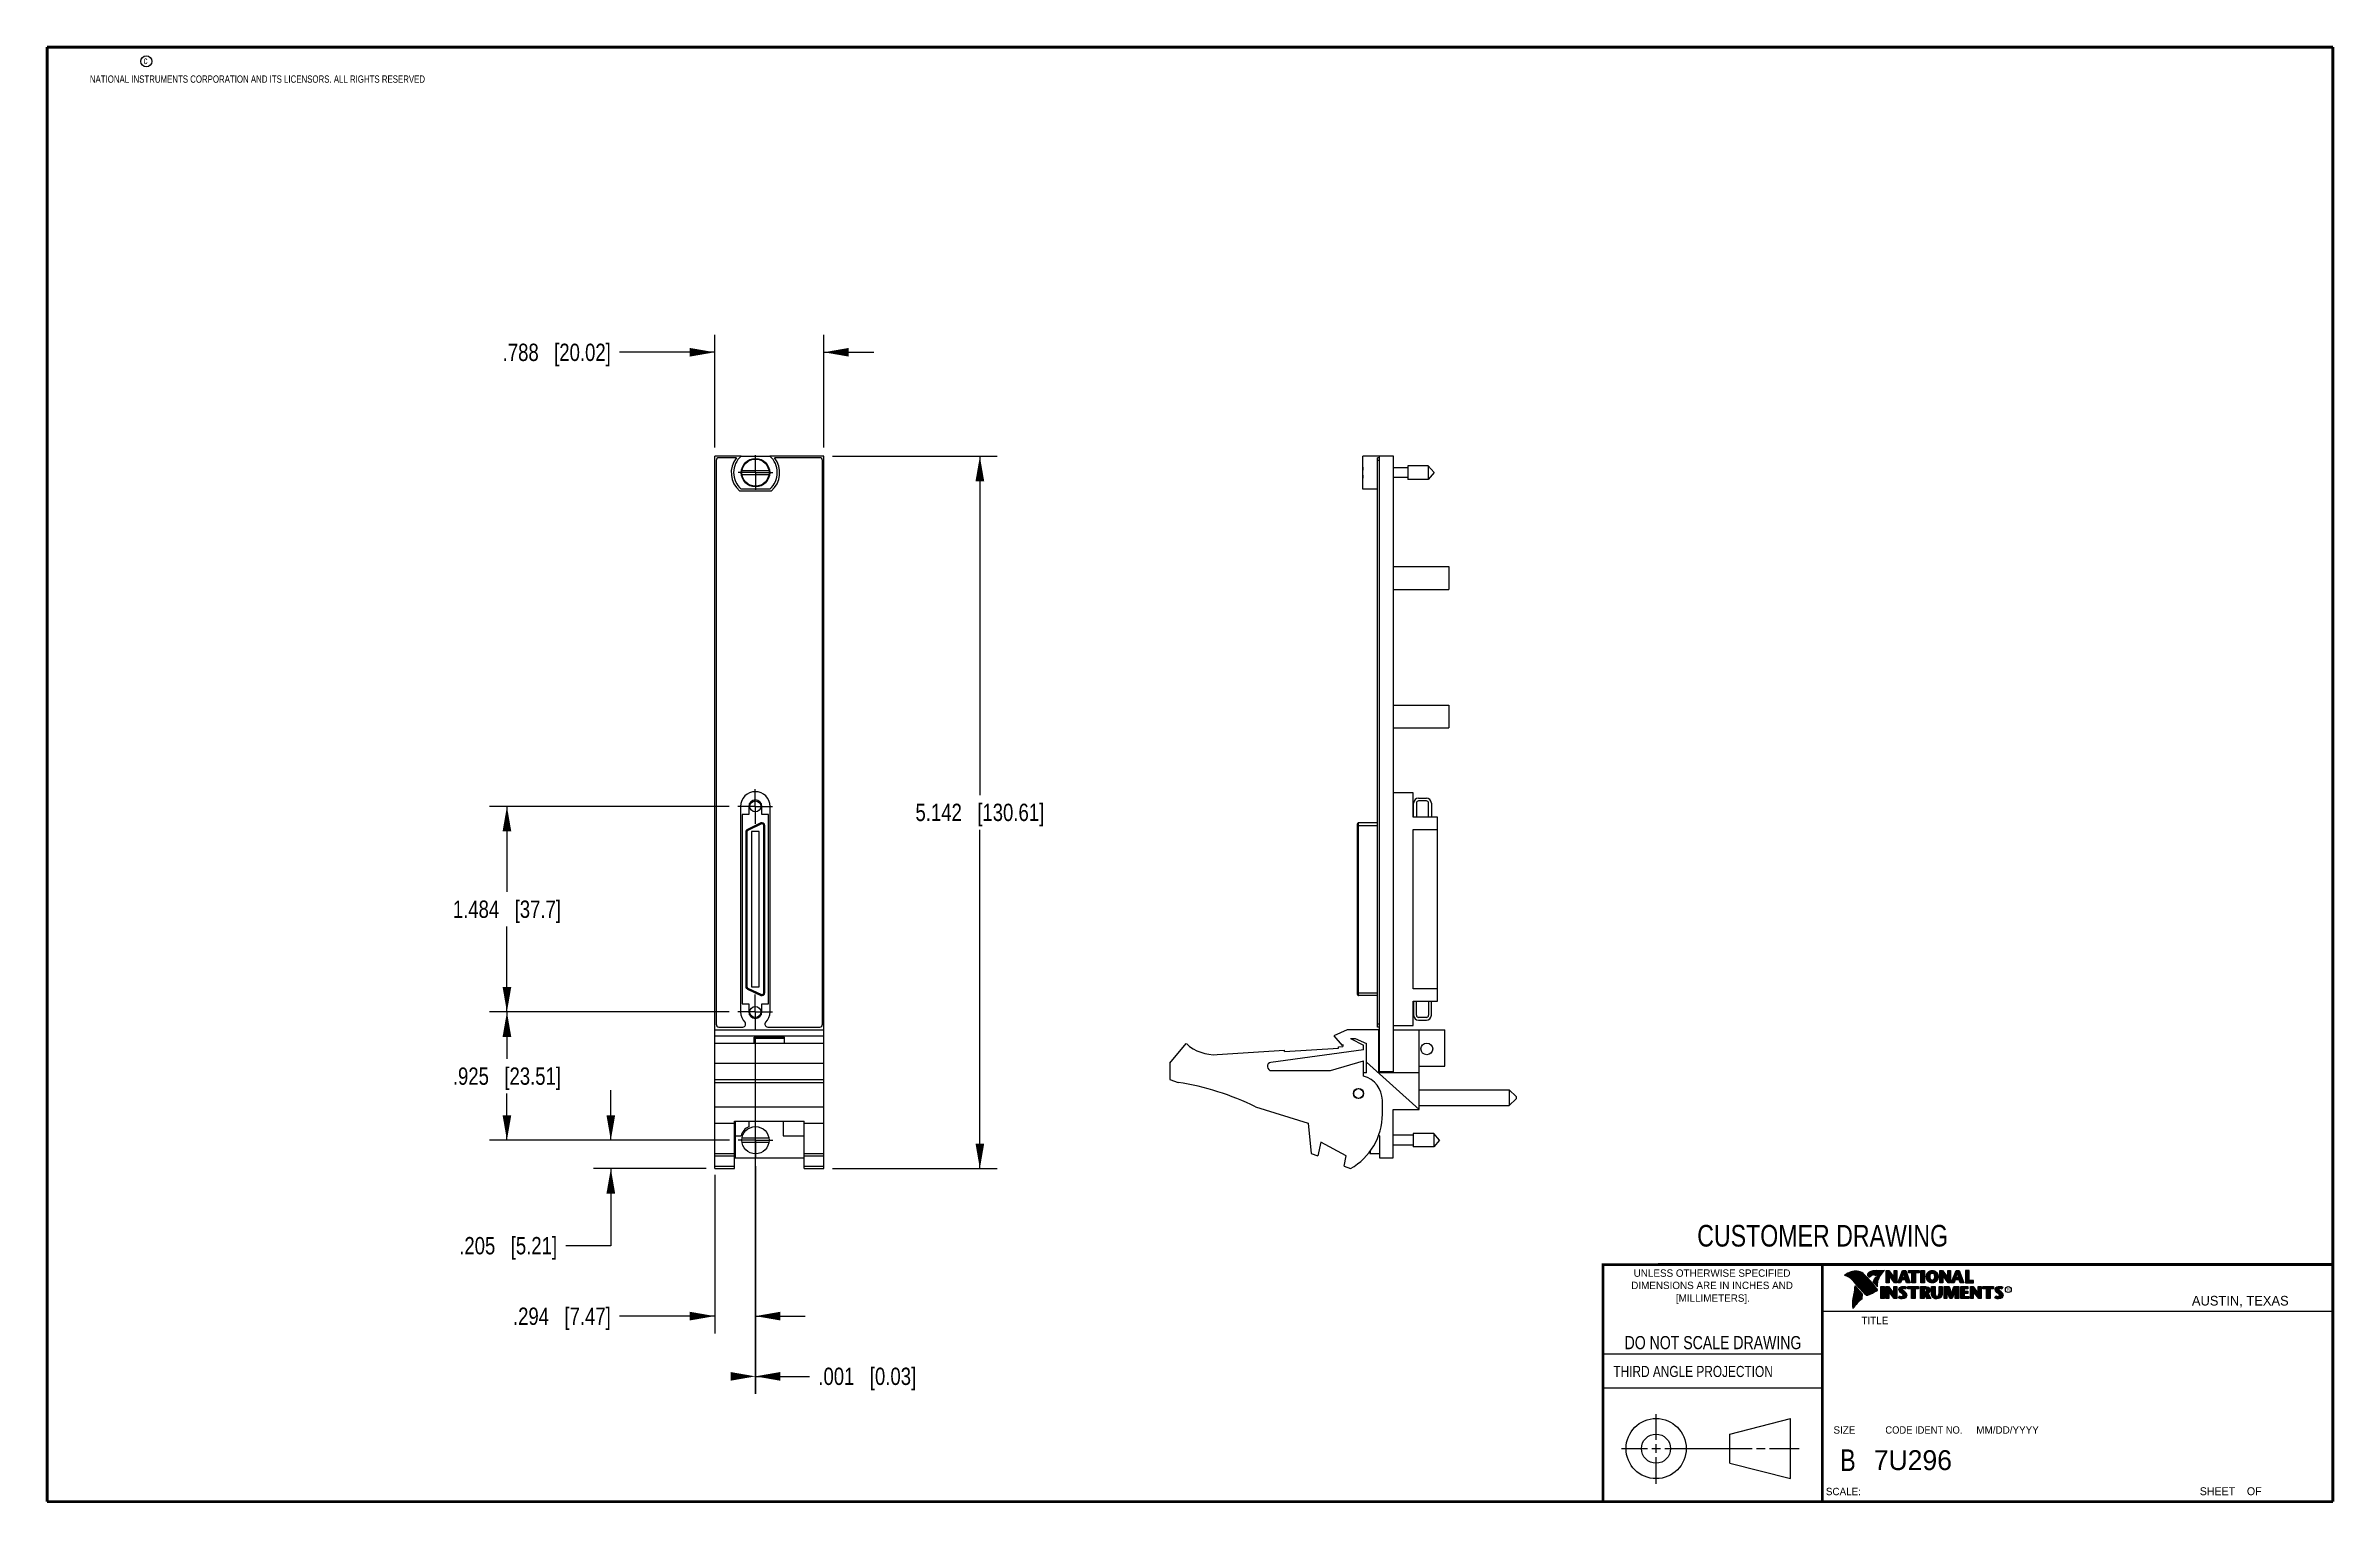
# Model space of a CAD drawing. Header units: inches. Extents: x 0.2 to 16.8, y 0.2 to 10.8.
import ezdxf

# ---------------------------------------------------------------- set-up
doc = ezdxf.new("R2010")
doc.units = ezdxf.units.IN
doc.header["$LTSCALE"] = 0.935
doc.header["$MEASUREMENT"] = 0
doc.linetypes.add('CENTER', pattern=[0.6, 0.375, -0.075, 0.075, -0.075])
doc.layers.get('0').update_dxf_attribs({"linetype": 'CONTINUOUS'})
doc.layers.add('02___PRT_ALL_AXES', color=7, linetype='CONTINUOUS')
doc.layers.add('DIMENSIONS', color=7, linetype='CONTINUOUS')
doc.styles.get("Standard").update_dxf_attribs({"font": 'txt', "width": 0.8})
doc.styles.add('TEXTSTYLE_2', font='txt')
doc.styles.add('TEXTSTYLE_3', font='txt', dxfattribs={"width": 0.95})
doc.dimstyles.new('DIMSTYLE_1', dxfattribs={"dimtxt": 0.125, "dimasz": 0.18, "dimexe": 0.18, "dimexo": 0.0625, "dimgap": 0.09, "dimtad": 0, "dimtih": 1, "dimtoh": 1, "dimdec": 3, "dimzin": 4, "dimdsep": 46, "dimtxsty": 'STANDARD', "dimblk": '_FILLED', "dimblk1": '_FILLED', "dimblk2": '_FILLED', "dimcen": 0.09, "dimadec": 0, "dimazin": 0, "dimtp": 0.01, "dimtm": 0.01, "dimtfac": 1, "dimtdec": 3, "dimtofl": 0, "dimtmove": 0, "dimatfit": 3, "dimldrblk": '_FILLED', "dimfxl": 1, "dimtolj": 1, "dimtzin": 4, "dimarcsym": 0})

msp = doc.modelspace()

# ---------------------------------------------------------------- texts
at = {"color": 2, "linetype": 'CONTINUOUS', "attachment_point": 1, "line_spacing_factor": 0.9}
for s, insert, char_height, width in [('c', (0.946, 10.6893), 0.053, 0.0424), ('NATIONAL INSTRUMENTS CORPORATION AND ITS LICENSORS. ALL RIGHTS RESERVED', (0.5583, 10.5546), 0.053, 3.0104), ('THIRD ANGLE PROJECTION', (11.5564, 1.2384), 0.08, 1.408)]:
    msp.add_mtext(s, dxfattribs=dict(at, insert=insert, char_height=char_height, width=width))
at = {"color": 7, "linetype": 'CONTINUOUS', "attachment_point": 2, "line_spacing_factor": 0.9}
for s, insert, char_height, width in [('CUSTOMER DRAWING', (13.0668, 2.2564), 0.15625, 2), ('DO NOT SCALE DRAWING', (12.2754, 1.4542), 0.095, 1.52), ('B', (13.2497, 0.6361), 0.1562, 0.125)]:
    msp.add_mtext(s, dxfattribs=dict(at, insert=insert, char_height=char_height, width=width))
at = {"color": 2, "linetype": 'CONTINUOUS', "line_spacing_factor": 0.9}
for s, insert, char_height, width, attachment_point, style in [('DIMENSIONS ARE IN INCHES AND', (12.2688, 1.8465), 0.053254, 1.491112, 2, 'TEXTSTYLE_2'), ('UNLESS OTHERWISE SPECIFIED', (12.2688, 1.9352), 0.053254, 1.384604, 2, 'TEXTSTYLE_2'), ('[MILLIMETERS].', (12.2746, 1.7548), 0.053254, 0.745556, 2, 'TEXTSTYLE_2'), ('R', (14.3971, 1.8), 0.0217, 0.021738, 1, 'TEXTSTYLE_2'), ('AUSTIN, TEXAS', (15.7327, 1.7441), 0.069617, 0.905021, 1, 'TEXTSTYLE_2'), ('TITLE', (13.3474, 1.593), 0.05325, 0.26627, 1, 'TEXTSTYLE_2'), ('SIZE', (13.1451, 0.8027), 0.05325, 0.213016, 1, 'TEXTSTYLE_2'), ('CODE IDENT NO.', (13.7978, 0.8027), 0.053254, 0.708278, 2, 'TEXTSTYLE_3'), ('MM/DD/YYYY', (14.1765, 0.8027), 0.05325, 0.53254, 1, 'TEXTSTYLE_2'), ('SCALE:', (13.0904, 0.3585), 0.05325, 0.319524, 1, 'TEXTSTYLE_2'), ('SHEET    OF', (15.7892, 0.3625), 0.057262, 0.629882, 1, 'TEXTSTYLE_2')]:
    msp.add_mtext(s, dxfattribs=dict(at, insert=insert, char_height=char_height, width=width, attachment_point=attachment_point, style=style))
at = {"color": 7, "linetype": 'CONTINUOUS', "insert": (13.4363, 0.6298), "char_height": 0.14316, "width": 0.715775, "attachment_point": 1, "line_spacing_factor": 0.9, "style": 'TEXTSTYLE_2'}
msp.add_mtext('7U296', dxfattribs=at)

# ---------------------------------------------------------------- blocks, each defined once
blk = doc.blocks.new('_FILLED')
at = {"color": 0, "linetype": 'BYBLOCK'}
blk.add_solid([(0, 0), (-1, 0.174), (-1, -0.174)], dxfattribs=at)
blk = doc.blocks.new('*D0')
at = {"layer": 'DIMENSIONS', "color": 2, "linetype": 'CONTINUOUS'}
for p, q in [((5.92, 7.805), (7.108, 7.805)), ((6.983, 7.805), (6.983, 5.359)), ((6.983, 2.663), (6.983, 5.109)), ((5.92, 2.663), (7.108, 2.663))]:
    blk.add_line(p, q, dxfattribs=at)
at = {"layer": 'DIMENSIONS', "color": 2, "linetype": 'CONTINUOUS', "xscale": 0.18, "yscale": 0.18, "zscale": 0.18}
for p, rotation in [((6.983, 7.805), 90), ((6.983, 2.663), 270)]:
    blk.add_blockref('_FILLED', p, dxfattribs=dict(at, rotation=rotation))
at = {"layer": 'DIMENSIONS', "color": 2, "linetype": 'CONTINUOUS', "insert": (6.983, 5.297), "char_height": 0.125, "width": 1.425, "attachment_point": 2, "line_spacing_factor": 0.9}
blk.add_mtext('5.142{\\Ftxt.shx;\\W1.000000;\\H0.125000; }[130.61]', dxfattribs=at)
blk = doc.blocks.new('*D1')
at = {"layer": 'DIMENSIONS', "color": 2, "linetype": 'CONTINUOUS'}
for p, q in [((5.069, 7.868), (5.069, 8.681)), ((5.857, 7.868), (5.857, 8.681)), ((5.069, 8.556), (4.382, 8.556)), ((5.857, 8.556), (6.217, 8.556))]:
    blk.add_line(p, q, dxfattribs=at)
at = {"layer": 'DIMENSIONS', "color": 2, "linetype": 'CONTINUOUS', "xscale": 0.18, "yscale": 0.18, "zscale": 0.18}
blk.add_blockref('_FILLED', (5.069, 8.556), dxfattribs=at)
at = {"layer": 'DIMENSIONS', "color": 2, "linetype": 'CONTINUOUS', "xscale": 0.18, "yscale": 0.18, "zscale": 0.18, "rotation": 180}
blk.add_blockref('_FILLED', (5.857, 8.556), dxfattribs=at)
at = {"layer": 'DIMENSIONS', "color": 2, "linetype": 'CONTINUOUS', "insert": (4.319, 8.618), "char_height": 0.125, "width": 1.225, "attachment_point": 3, "line_spacing_factor": 0.9}
blk.add_mtext('.788{\\Ftxt.shx;\\W1.000000;\\H0.125000; }[20.02]', dxfattribs=at)
blk = doc.blocks.new('*D2')
at = {"layer": 'DIMENSIONS', "color": 2, "linetype": 'CONTINUOUS'}
for p, q in [((5.174, 3.794), (3.444, 3.794)), ((3.569, 3.794), (3.569, 3.456)), ((3.569, 2.868), (3.569, 3.206)), ((5.176, 2.868), (3.444, 2.868))]:
    blk.add_line(p, q, dxfattribs=at)
at = {"layer": 'DIMENSIONS', "color": 2, "linetype": 'CONTINUOUS', "xscale": 0.18, "yscale": 0.18, "zscale": 0.18}
for p, rotation in [((3.569, 3.794), 90), ((3.569, 2.868), 270)]:
    blk.add_blockref('_FILLED', p, dxfattribs=dict(at, rotation=rotation))
at = {"layer": 'DIMENSIONS', "color": 2, "linetype": 'CONTINUOUS', "insert": (3.569, 3.393), "char_height": 0.125, "width": 1.225, "attachment_point": 2, "line_spacing_factor": 0.9}
blk.add_mtext('.925{\\Ftxt.shx;\\W1.000000;\\H0.125000; }[23.51]', dxfattribs=at)
blk = doc.blocks.new('*D3')
at = {"layer": 'DIMENSIONS', "color": 2, "linetype": 'CONTINUOUS'}
for p, q in [((5.174, 5.278), (3.444, 5.278)), ((3.569, 5.278), (3.569, 4.661)), ((3.569, 3.794), (3.569, 4.411)), ((5.174, 3.794), (3.444, 3.794))]:
    blk.add_line(p, q, dxfattribs=at)
at = {"layer": 'DIMENSIONS', "color": 2, "linetype": 'CONTINUOUS', "xscale": 0.18, "yscale": 0.18, "zscale": 0.18}
for p, rotation in [((3.569, 5.278), 90), ((3.569, 3.794), 270)]:
    blk.add_blockref('_FILLED', p, dxfattribs=dict(at, rotation=rotation))
at = {"layer": 'DIMENSIONS', "color": 2, "linetype": 'CONTINUOUS', "insert": (3.569, 4.598), "char_height": 0.125, "width": 1.225, "attachment_point": 2, "line_spacing_factor": 0.9}
blk.add_mtext('1.484{\\Ftxt.shx;\\W1.000000;\\H0.125000; }[37.7]', dxfattribs=at)
blk = doc.blocks.new('*D4')
at = {"layer": 'DIMENSIONS', "color": 2, "linetype": 'CONTINUOUS'}
for p, q in [((5.363, 2.681), (5.363, 1.473)), ((5.069, 2.619), (5.069, 1.473)), ((5.069, 1.598), (4.382, 1.598)), ((5.363, 1.598), (5.723, 1.598))]:
    blk.add_line(p, q, dxfattribs=at)
at = {"layer": 'DIMENSIONS', "color": 2, "linetype": 'CONTINUOUS', "xscale": 0.18, "yscale": 0.18, "zscale": 0.18}
blk.add_blockref('_FILLED', (5.069, 1.598), dxfattribs=at)
at = {"layer": 'DIMENSIONS', "color": 2, "linetype": 'CONTINUOUS', "xscale": 0.18, "yscale": 0.18, "zscale": 0.18, "rotation": 180}
blk.add_blockref('_FILLED', (5.363, 1.598), dxfattribs=at)
at = {"layer": 'DIMENSIONS', "color": 2, "linetype": 'CONTINUOUS', "insert": (4.319, 1.66), "char_height": 0.125, "width": 1.125, "attachment_point": 3, "line_spacing_factor": 0.9}
blk.add_mtext('.294{\\Ftxt.shx;\\W1.000000;\\H0.125000; }[7.47]', dxfattribs=at)
blk = doc.blocks.new('*D5')
at = {"layer": 'DIMENSIONS', "color": 2, "linetype": 'CONTINUOUS'}
for p, q in [((5.362, 3.606), (5.362, 1.038)), ((5.363, 2.681), (5.363, 1.038)), ((5.362, 1.163), (5.363, 1.163)), ((5.363, 1.163), (5.363, 1.163)), ((5.363, 1.163), (5.754, 1.163))]:
    blk.add_line(p, q, dxfattribs=at)
at = {"layer": 'DIMENSIONS', "color": 2, "linetype": 'CONTINUOUS', "xscale": 0.18, "yscale": 0.18, "zscale": 0.18}
blk.add_blockref('_FILLED', (5.363, 1.163), dxfattribs=at)
at = {"layer": 'DIMENSIONS', "color": 2, "linetype": 'CONTINUOUS', "xscale": 0.18, "yscale": 0.18, "zscale": 0.18, "rotation": 180}
blk.add_blockref('_FILLED', (5.362, 1.163), dxfattribs=at)
at = {"layer": 'DIMENSIONS', "color": 2, "linetype": 'CONTINUOUS', "insert": (5.817, 1.226), "char_height": 0.125, "width": 1.125, "attachment_point": 1, "line_spacing_factor": 0.9}
blk.add_mtext('.001{\\Ftxt.shx;\\W1.000000;\\H0.125000; }[0.03]', dxfattribs=at)
blk = doc.blocks.new('*D6')
at = {"layer": 'DIMENSIONS', "color": 2, "linetype": 'CONTINUOUS'}
for p, q in [((4.319, 2.868), (4.319, 3.228)), ((5.176, 2.868), (4.194, 2.868)), ((5.007, 2.663), (4.194, 2.663)), ((4.319, 2.663), (4.319, 2.106)), ((4.319, 2.106), (3.994, 2.106))]:
    blk.add_line(p, q, dxfattribs=at)
at = {"layer": 'DIMENSIONS', "color": 2, "linetype": 'CONTINUOUS', "xscale": 0.18, "yscale": 0.18, "zscale": 0.18}
for p, rotation in [((4.319, 2.868), 270), ((4.319, 2.663), 90)]:
    blk.add_blockref('_FILLED', p, dxfattribs=dict(at, rotation=rotation))
at = {"layer": 'DIMENSIONS', "color": 2, "linetype": 'CONTINUOUS', "insert": (3.931, 2.169), "char_height": 0.125, "width": 1.125, "attachment_point": 3, "line_spacing_factor": 0.9}
blk.add_mtext('.205{\\Ftxt.shx;\\W1.000000;\\H0.125000; }[5.21]', dxfattribs=at)

# ---------------------------------------------------------------- dimensions: what is measured, and where the dimension line sits
at = {"layer": 'DIMENSIONS', "color": 2, "linetype": 'CONTINUOUS'}
for base, p1, p2, angle, picture, middle in [((5.0693, 8.5556), (5.8573, 7.8676), (5.0693, 7.8676), 180, '*D1', (3.4568, 8.5556)), ((6.9833, 2.6631), (5.9198, 7.8051), (5.9198, 2.6631), 270, '*D0', (6.8333, 5.2341)), ((3.5693, 5.2778), (5.1745, 3.7936), (5.1745, 5.2778), 90, '*D3', (3.4193, 4.5357)), ((3.56928, 2.86813), (5.17447, 3.79355), (5.17568, 2.86813), 270, '*D2', (3.44428, 3.33084)), ((5.3621, 1.1631), (5.3633, 2.6805), (5.3621, 3.606), 180, '*D5', (6.3795, 1.1631)), ((4.3193, 2.8681), (5.0068, 2.6631), (5.1757, 2.8681), 90, '*D6', (3.1189, 2.106))]:
    dim = msp.add_linear_dim(base=base, p1=p1, p2=p2, angle=angle, dimstyle='DIMSTYLE_1', dxfattribs=at)
    dim.commit()
    dim.dimension.update_dxf_attribs({"geometry": picture, "text_midpoint": middle, "dimtype": 160})
dim = msp.add_linear_dim(base=(5.3633, 1.5976), p1=(5.0693, 2.6186), p2=(5.3633, 2.6805), dimstyle='DIMSTYLE_1', dxfattribs=at)
dim.commit()
dim.dimension.update_dxf_attribs({"geometry": '*D4', "text_midpoint": (3.5068, 1.5976), "dimtype": 160})

# ---------------------------------------------------------------- linework, layer by layer
at = {"color": 7, "linetype": 'CONTINUOUS'}
for p, q in [((5.0693, 2.6631), (5.0693, 7.8051)), ((5.259, 7.8051), (5.0693, 7.8051)), ((5.0793, 7.7751), (5.0793, 3.7051)), ((5.2256, 7.7951), (5.0993, 7.7951)), ((5.2595, 7.8056), (5.467, 7.8056)), ((5.8573, 7.8051), (5.4676, 7.8051)), ((5.8273, 7.7951), (5.501, 7.7951)), ((5.8473, 3.7051), (5.8473, 7.7751)), ((5.8573, 2.6631), (5.8573, 7.8051)), ((9.7485, 7.5686), (9.7485, 7.8056)), ((9.8685, 7.8056), (9.7485, 7.8056)), ((9.8535, 3.6851), (9.8535, 7.7951)), ((9.8685, 7.7951), (9.8535, 7.7951)), ((9.8685, 7.7751), (9.8535, 7.7751)), ((9.8685, 3.3621), (9.8685, 7.8056)), ((9.9685, 7.8051), (9.8685, 7.8051)), ((9.9685, 3.3551), (9.9685, 7.8051)), ((5.4603, 7.7009), (5.2662, 7.7009)), ((5.2662, 7.6733), (5.4603, 7.6733)), ((9.7485, 7.7009), (9.7461, 7.7009)), ((9.7461, 7.6733), (9.7485, 7.6733)), ((10.0722, 7.7222), (9.9685, 7.7222)), ((10.0722, 7.6521), (9.9685, 7.6521)), ((10.0722, 7.7363), (10.0722, 7.6379)), ((10.2203, 7.7363), (10.0722, 7.7363)), ((10.2203, 7.6379), (10.0722, 7.6379)), ((10.2203, 7.7363), (10.2203, 7.6379)), ((10.2616, 7.6871), (10.2203, 7.7363)), ((10.2616, 7.6871), (10.2203, 7.6379)), ((5.477, 7.5541), (5.2495, 7.5541)), ((5.467, 7.5686), (5.2595, 7.5686)), ((9.8535, 7.5686), (9.7485, 7.5686)), ((9.9685, 7.0086), (10.3685, 7.0086)), ((10.3685, 7.0086), (10.3685, 6.8436)), ((9.9685, 6.8436), (10.3685, 6.8436)), ((9.9685, 6.0086), (10.3685, 6.0086)), ((10.3685, 6.0086), (10.3685, 5.8436)), ((9.9685, 5.8436), (10.3685, 5.8436)), ((10.1104, 5.3762), (9.9685, 5.3762)), ((10.1104, 5.1991), (10.1104, 5.3762)), ((10.1143, 5.1991), (10.1143, 5.3009)), ((10.134, 5.3009), (10.134, 5.1991)), ((10.1502, 5.3369), (10.2063, 5.3369)), ((10.2063, 5.3172), (10.1502, 5.3172)), ((10.2226, 5.1991), (10.2226, 5.3009)), ((10.2422, 5.3009), (10.2422, 5.1991)), ((5.2561, 5.2778), (5.2561, 3.7938)), ((5.2661, 5.2188), (5.2661, 3.8526)), ((5.3149, 5.2188), (5.2661, 5.2188)), ((5.403, 5.1578), (5.3045, 5.112)), ((5.4063, 5.1507), (5.3079, 5.1048)), ((5.3149, 5.2778), (5.3149, 5.2188)), ((5.4063, 5.1507), (5.403, 5.1578)), ((5.4093, 5.2188), (5.4093, 5.2778)), ((5.4581, 5.2188), (5.4093, 5.2188)), ((5.4231, 3.9313), (5.4231, 5.14)), ((5.4231, 5.14), (5.431, 5.14)), ((5.431, 3.9313), (5.431, 5.14)), ((5.4581, 3.8526), (5.4581, 5.2188)), ((5.4681, 3.7938), (5.4681, 5.2778)), ((9.7088, 3.9196), (9.7088, 5.1518)), ((9.7088, 5.14), (9.8535, 5.14)), ((9.8535, 5.1597), (9.7167, 5.1597)), ((9.7167, 3.9117), (9.7167, 5.1597)), ((10.2856, 5.1991), (10.1104, 5.1991)), ((10.2856, 3.8723), (10.2856, 5.1991)), ((5.2932, 5.0941), (5.2932, 3.9772)), ((5.301, 5.0941), (5.2932, 5.0941)), ((5.301, 5.0941), (5.301, 3.9772)), ((5.3079, 5.1048), (5.3045, 5.112)), ((5.3345, 5.0967), (5.3345, 3.9747)), ((5.3896, 5.0967), (5.3345, 5.0967)), ((5.3896, 3.9747), (5.3896, 5.0967)), ((10.1104, 5.1105), (10.2856, 5.1105)), ((10.1104, 3.9609), (10.1104, 5.1105)), ((5.301, 3.9772), (5.2932, 3.9772)), ((5.3079, 3.9665), (5.3045, 3.9594)), ((5.3079, 3.9665), (5.4063, 3.9206)), ((5.3345, 3.9747), (5.3896, 3.9747)), ((5.2661, 3.8526), (5.3149, 3.8526)), ((5.3045, 3.9594), (5.403, 3.9135)), ((5.3149, 3.8526), (5.3149, 3.7936)), ((5.4063, 3.9206), (5.403, 3.9135)), ((5.4093, 3.8526), (5.4581, 3.8526)), ((5.4093, 3.7936), (5.4093, 3.8526)), ((5.4231, 3.9313), (5.431, 3.9313)), ((9.7088, 3.9313), (9.8535, 3.9313)), ((9.8535, 3.9117), (9.7167, 3.9117)), ((10.2856, 3.9609), (10.1104, 3.9609)), ((10.1104, 3.8723), (10.2856, 3.8723)), ((10.1104, 3.6951), (10.1104, 3.8723)), ((10.1143, 3.8723), (10.1143, 3.7704)), ((10.134, 3.7704), (10.134, 3.8723)), ((10.2226, 3.8723), (10.2226, 3.7704)), ((10.2422, 3.7704), (10.2422, 3.8723)), ((5.0693, 3.6651), (5.8573, 3.6651)), ((5.0993, 3.6851), (5.2725, 3.6851)), ((5.4516, 3.6851), (5.8273, 3.6851)), ((9.6335, 3.6651), (9.5385, 3.6221)), ((9.8635, 3.6651), (9.6335, 3.6651)), ((9.8685, 3.7051), (9.8535, 3.7051)), ((9.8685, 3.6851), (9.8535, 3.6851)), ((9.8635, 3.3551), (9.8635, 3.6651)), ((9.9685, 3.6951), (10.1104, 3.6951)), ((9.9685, 3.6651), (10.3385, 3.6651)), ((10.2063, 3.7542), (10.1502, 3.7542)), ((10.1502, 3.7345), (10.2063, 3.7345)), ((10.1545, 3.0901), (10.1545, 3.6651)), ((10.3385, 3.4021), (10.3385, 3.6651)), ((5.0693, 3.6221), (5.8573, 3.6221)), ((5.8573, 3.5651), (5.0693, 3.5651)), ((5.3533, 3.6121), (5.5733, 3.6121)), ((5.3533, 3.5651), (5.3533, 3.6121)), ((5.3533, 3.6051), (5.5733, 3.6051)), ((5.5733, 3.5651), (5.5733, 3.6121)), ((8.3535, 3.4251), (8.4735, 3.5651)), ((8.6971, 3.4858), (9.1824, 3.5175)), ((9.7535, 3.5201), (9.0845, 3.4299)), ((9.1831, 3.5076), (9.1824, 3.5175)), ((9.1831, 3.5076), (9.5722, 3.5331)), ((9.5385, 3.6221), (9.5985, 3.5521)), ((9.5716, 3.543), (9.6035, 3.5451)), ((9.5722, 3.5331), (9.5716, 3.543)), ((9.5985, 3.5521), (9.6035, 3.5597)), ((9.6035, 3.5597), (9.6035, 3.5451)), ((9.6595, 3.6021), (9.6917, 3.6021)), ((9.6595, 3.6021), (9.7535, 3.5551)), ((9.6917, 3.6021), (9.7735, 3.5651)), ((9.7535, 3.5201), (9.7535, 3.5551)), ((9.7735, 3.3551), (9.7735, 3.5651)), ((5.0693, 3.4251), (5.8573, 3.4251)), ((5.0693, 3.3051), (5.8573, 3.3051)), ((8.3535, 3.4251), (8.3535, 3.3051)), ((8.3535, 3.3051), (8.4155, 3.2856)), ((9.0885, 3.3701), (9.5135, 3.3701)), ((9.5135, 3.3701), (9.7535, 3.4401)), ((9.7535, 3.3301), (9.7535, 3.4401)), ((9.7735, 3.3551), (9.7535, 3.3551)), ((10.1545, 3.0901), (9.7735, 3.4307)), ((10.1545, 3.3551), (9.8635, 3.3551)), ((9.9685, 3.3621), (9.8685, 3.3621)), ((10.1545, 3.4021), (10.3385, 3.4021)), ((5.0693, 3.2856), (5.8573, 3.2856)), ((9.8885, 3.0551), (9.8885, 3.1558)), ((10.1545, 3.2326), (10.8045, 3.2326)), ((10.8545, 3.1826), (10.8045, 3.2326)), ((10.8045, 3.2326), (10.8045, 3.1176)), ((10.8545, 3.1676), (10.8045, 3.1176)), ((10.8545, 3.1826), (10.8545, 3.1676)), ((5.0693, 3.1098), (5.8573, 3.1098)), ((5.0693, 2.9901), (5.2113, 2.9901)), ((5.2113, 3.0054), (5.7153, 3.0054)), ((5.2113, 2.6631), (5.2113, 3.0054)), ((5.2173, 3.0054), (5.2173, 2.7401)), ((5.3143, 3.0054), (5.3143, 2.9655)), ((5.5643, 3.0054), (5.5643, 2.9001)), ((5.7153, 2.6631), (5.7153, 3.0054)), ((5.7153, 2.9901), (5.8573, 2.9901)), ((8.9735, 3.1098), (9.3535, 2.9901)), ((9.3535, 2.9901), (9.3735, 2.7731)), ((9.9665, 3.0901), (10.1545, 3.0901)), ((9.9665, 2.7401), (9.9665, 3.0901)), ((10.1545, 3.1176), (10.8045, 3.1176)), ((5.2173, 2.9001), (5.2591, 2.9001)), ((5.4603, 2.8819), (5.2662, 2.8819)), ((5.2662, 2.8543), (5.4603, 2.8543)), ((5.5643, 2.9001), (5.7153, 2.9001)), ((9.4435, 2.8539), (9.4235, 2.7539)), ((9.6275, 2.7539), (9.4435, 2.8539)), ((9.8627, 2.905), (9.8685, 2.9001)), ((9.8685, 2.9001), (9.8685, 2.7401)), ((10.1122, 2.9032), (9.9665, 2.9032)), ((10.1122, 2.8331), (9.9665, 2.8331)), ((10.2603, 2.9173), (10.1122, 2.9173)), ((10.1122, 2.9173), (10.1122, 2.8189)), ((10.2603, 2.8189), (10.1122, 2.8189)), ((10.3016, 2.8681), (10.2603, 2.9173)), ((10.2603, 2.9173), (10.2603, 2.8189)), ((10.3016, 2.8681), (10.2603, 2.8189)), ((5.0693, 2.7731), (5.2113, 2.7731)), ((5.0693, 2.7539), (5.2113, 2.7539)), ((5.0693, 2.6811), (5.2113, 2.6811)), ((5.0693, 2.6631), (5.2113, 2.6631)), ((5.2173, 2.7401), (5.7153, 2.7401)), ((5.7153, 2.7731), (5.8573, 2.7731)), ((5.7153, 2.7539), (5.8573, 2.7539)), ((5.7153, 2.6811), (5.8573, 2.6811)), ((5.7153, 2.6631), (5.8573, 2.6631)), ((9.3735, 2.7731), (9.4235, 2.7539)), ((9.6129, 2.6811), (9.6275, 2.7539)), ((9.6129, 2.6811), (9.6595, 2.6631)), ((9.8016, 2.7897), (9.8016, 2.7701)), ((9.8685, 2.7701), (9.8016, 2.7701)), ((9.8685, 2.7401), (9.9665, 2.7401)), ((12.3963, 0.7462), (12.8358, 0.859)), ((12.8358, 0.4248), (12.8358, 0.859)), ((12.3963, 0.5362), (12.3963, 0.7462)), ((12.3963, 0.5362), (12.8358, 0.4248))]:
    msp.add_line(p, q, dxfattribs=at)
at = {"color": 2, "linetype": 'CONTINUOUS'}
for p, q in [((13.2311, 1.8934), (13.2311, 1.8949)), ((13.2347, 1.8921), (13.2347, 1.8972)), ((13.2382, 1.8907), (13.2382, 1.8994)), ((13.2418, 1.8892), (13.2418, 1.9015)), ((13.2453, 1.8876), (13.2453, 1.9035)), ((13.2489, 1.8858), (13.2489, 1.9054)), ((13.2524, 1.8839), (13.2524, 1.9069)), ((13.256, 1.8818), (13.256, 1.9084)), ((13.2596, 1.8796), (13.2596, 1.9098)), ((13.2631, 1.8772), (13.2631, 1.9111)), ((13.2667, 1.8747), (13.2667, 1.9124)), ((13.2702, 1.872), (13.2702, 1.9135)), ((13.2738, 1.869), (13.2738, 1.9146)), ((13.2773, 1.8658), (13.2773, 1.9155)), ((13.2809, 1.8624), (13.2809, 1.9164)), ((13.2844, 1.8587), (13.2844, 1.9173)), ((13.288, 1.8549), (13.288, 1.9181)), ((13.2915, 1.851), (13.2915, 1.9188)), ((13.2951, 1.8471), (13.2951, 1.9194)), ((13.2987, 1.8431), (13.2987, 1.9198)), ((13.3022, 1.8391), (13.3022, 1.92)), ((13.3058, 1.8351), (13.3058, 1.9201)), ((13.3093, 1.8311), (13.3093, 1.9201)), ((13.3129, 1.827), (13.3129, 1.9199)), ((13.3164, 1.8229), (13.3164, 1.9196)), ((13.32, 1.8188), (13.32, 1.9192)), ((13.3235, 1.8146), (13.3235, 1.9186)), ((13.3271, 1.8104), (13.3271, 1.9179)), ((13.3306, 1.8062), (13.3306, 1.9172)), ((13.3342, 1.802), (13.3342, 1.9163)), ((13.3378, 1.7978), (13.3378, 1.9151)), ((13.3413, 1.7937), (13.3413, 1.9138)), ((13.3449, 1.7897), (13.3449, 1.9122)), ((13.3484, 1.7856), (13.3484, 1.9103)), ((13.352, 1.7817), (13.352, 1.9081)), ((13.3555, 1.7778), (13.3555, 1.9055)), ((13.3591, 1.7739), (13.3591, 1.9026)), ((13.3626, 1.7701), (13.3626, 1.8991)), ((13.3662, 1.7663), (13.3662, 1.8952)), ((13.3697, 1.7625), (13.3697, 1.8915)), ((13.3733, 1.7588), (13.3733, 1.8878)), ((13.3769, 1.7556), (13.3769, 1.8841)), ((13.3804, 1.7529), (13.3804, 1.8803)), ((13.384, 1.7512), (13.384, 1.8766)), ((13.3875, 1.7509), (13.3875, 1.8728)), ((13.4022, 1.878), (13.3901, 1.8922)), ((13.3911, 1.7518), (13.3911, 1.8691)), ((13.4029, 1.881), (13.3927, 1.893)), ((13.3946, 1.8908), (13.3946, 1.8999)), ((13.3946, 1.7533), (13.3946, 1.8653)), ((13.3982, 1.8866), (13.3982, 1.9062)), ((13.3982, 1.7548), (13.3982, 1.8615)), ((13.4017, 1.8824), (13.4017, 1.9101)), ((13.4017, 1.7563), (13.4017, 1.8574)), ((13.4053, 1.8823), (13.4053, 1.9129)), ((13.4053, 1.7578), (13.4053, 1.8531)), ((13.4088, 1.8844), (13.4088, 1.915)), ((13.4088, 1.7593), (13.4088, 1.8488)), ((13.4124, 1.887), (13.4124, 1.9167)), ((13.4124, 1.7609), (13.4124, 1.8445)), ((13.4159, 1.89), (13.4159, 1.9182)), ((13.4159, 1.7625), (13.4159, 1.8402)), ((13.4195, 1.8937), (13.4195, 1.9193)), ((13.4195, 1.7641), (13.4195, 1.8359)), ((13.4231, 1.8964), (13.4231, 1.9203)), ((13.4231, 1.7657), (13.4231, 1.8316)), ((13.4266, 1.8982), (13.4266, 1.9209)), ((13.4266, 1.7674), (13.4266, 1.8273)), ((13.4302, 1.8995), (13.4302, 1.9214)), ((13.4302, 1.7691), (13.4302, 1.823)), ((13.4414, 1.8328), (13.4319, 1.8437)), ((13.4337, 1.8997), (13.4337, 1.922)), ((13.4337, 1.7708), (13.4337, 1.8187)), ((13.4433, 1.8344), (13.4349, 1.844)), ((13.4373, 1.8991), (13.4373, 1.9224)), ((13.4373, 1.8413), (13.4373, 1.8491)), ((13.4408, 1.898), (13.4408, 1.9228)), ((13.4408, 1.8372), (13.4408, 1.8572)), ((13.4444, 1.8972), (13.4444, 1.9231)), ((13.4444, 1.8331), (13.4444, 1.8665)), ((13.4479, 1.8969), (13.4479, 1.9234)), ((13.4479, 1.8288), (13.4479, 1.873)), ((13.4515, 1.8966), (13.4515, 1.9236)), ((13.4515, 1.8247), (13.4515, 1.8764)), ((13.4529, 1.9261), (13.5132, 1.9271)), ((13.453, 1.9236), (13.5067, 1.9245)), ((13.455, 1.8965), (13.455, 1.9237)), ((13.455, 1.8207), (13.455, 1.878)), ((13.4586, 1.8964), (13.4586, 1.9237)), ((13.4586, 1.8303), (13.4586, 1.879)), ((13.4622, 1.8957), (13.4622, 1.9238)), ((13.4622, 1.8535), (13.4622, 1.8795)), ((13.4657, 1.8935), (13.4657, 1.9238)), ((13.4657, 1.8636), (13.4657, 1.8798)), ((13.4693, 1.872), (13.4693, 1.9239)), ((13.4728, 1.8794), (13.4728, 1.9239)), ((13.4764, 1.8859), (13.4764, 1.924)), ((13.4799, 1.8919), (13.4799, 1.924)), ((13.4835, 1.8973), (13.4835, 1.9241)), ((13.487, 1.9023), (13.487, 1.9242)), ((13.4906, 1.9069), (13.4906, 1.9242)), ((13.4941, 1.9112), (13.4941, 1.9243)), ((13.4977, 1.9153), (13.4977, 1.9243)), ((13.5013, 1.9191), (13.5013, 1.9244)), ((13.5261, 1.9263), (13.5451, 1.9263)), ((13.5261, 1.839), (13.5261, 1.9263)), ((13.5466, 1.839), (13.5261, 1.839)), ((13.5286, 1.9237), (13.5439, 1.9237)), ((13.5286, 1.8415), (13.5286, 1.9237)), ((13.5441, 1.8415), (13.5286, 1.8415)), ((13.5332, 1.8415), (13.5332, 1.9237)), ((13.5367, 1.8415), (13.5367, 1.9237)), ((13.5402, 1.8415), (13.5402, 1.9237)), ((13.5441, 1.8976), (13.5437, 1.9237)), ((13.5439, 1.9237), (13.5854, 1.869)), ((13.5873, 1.8415), (13.5441, 1.8976)), ((13.5441, 1.8976), (13.5441, 1.8415)), ((13.5451, 1.9263), (13.5829, 1.8765)), ((13.586, 1.839), (13.5466, 1.8902)), ((13.5466, 1.8902), (13.5466, 1.839)), ((13.5471, 1.8936), (13.5471, 1.9194)), ((13.5506, 1.8891), (13.5506, 1.9149)), ((13.5541, 1.8846), (13.5541, 1.9103)), ((13.5576, 1.8801), (13.5576, 1.9057)), ((13.561, 1.8756), (13.561, 1.9011)), ((13.5645, 1.8711), (13.5645, 1.8965)), ((13.568, 1.8665), (13.568, 1.8919)), ((13.5715, 1.862), (13.5715, 1.8874)), ((13.575, 1.8575), (13.575, 1.8828)), ((13.5784, 1.853), (13.5784, 1.8782)), ((13.5819, 1.8485), (13.5819, 1.8736)), ((13.5829, 1.9263), (13.6036, 1.9263)), ((13.5829, 1.8765), (13.5829, 1.9263)), ((13.5854, 1.9237), (13.6011, 1.9237)), ((13.5854, 1.869), (13.5854, 1.9237)), ((13.5854, 1.844), (13.5854, 1.869)), ((13.6036, 1.839), (13.586, 1.839)), ((13.6011, 1.8415), (13.5873, 1.8415)), ((13.5889, 1.8415), (13.5889, 1.9237)), ((13.5923, 1.8415), (13.5923, 1.9237)), ((13.5958, 1.8415), (13.5958, 1.9237)), ((13.5993, 1.8415), (13.5993, 1.9237)), ((13.6011, 1.9237), (13.6011, 1.8415)), ((13.6036, 1.9263), (13.6036, 1.839)), ((13.6088, 1.839), (13.6444, 1.9262)), ((13.6294, 1.839), (13.6088, 1.839)), ((13.6125, 1.8415), (13.6461, 1.9237)), ((13.6277, 1.8415), (13.6125, 1.8415)), ((13.6167, 1.8415), (13.6167, 1.8516)), ((13.6201, 1.8415), (13.6201, 1.8601)), ((13.6236, 1.8415), (13.6236, 1.8686)), ((13.6271, 1.8415), (13.6271, 1.8771)), ((13.6361, 1.8623), (13.6277, 1.8415)), ((13.6378, 1.8598), (13.6294, 1.839)), ((13.6306, 1.8486), (13.6306, 1.8857)), ((13.634, 1.8573), (13.634, 1.8942)), ((13.6665, 1.8623), (13.6361, 1.8623)), ((13.6375, 1.8623), (13.6375, 1.9027)), ((13.6647, 1.8598), (13.6378, 1.8598)), ((13.6388, 1.8711), (13.65, 1.9073)), ((13.6639, 1.8711), (13.6388, 1.8711)), ((13.641, 1.8781), (13.641, 1.9112)), ((13.641, 1.8623), (13.641, 1.8711)), ((13.6423, 1.8736), (13.6519, 1.9048)), ((13.6606, 1.8736), (13.6423, 1.8736)), ((13.6444, 1.9262), (13.6664, 1.9262)), ((13.6445, 1.8893), (13.6445, 1.9197)), ((13.6445, 1.8623), (13.6445, 1.8711)), ((13.6461, 1.9237), (13.6647, 1.9237)), ((13.6479, 1.9006), (13.6479, 1.9237)), ((13.6479, 1.8623), (13.6479, 1.8711)), ((13.65, 1.9073), (13.6541, 1.9073)), ((13.6514, 1.9073), (13.6514, 1.9237)), ((13.6514, 1.8623), (13.6514, 1.8711)), ((13.6519, 1.9048), (13.6521, 1.9048)), ((13.6521, 1.9048), (13.6606, 1.8736)), ((13.6541, 1.9073), (13.6639, 1.8711)), ((13.6549, 1.9043), (13.6549, 1.9237)), ((13.6549, 1.8623), (13.6549, 1.8711)), ((13.6584, 1.8915), (13.6584, 1.9237)), ((13.6584, 1.8623), (13.6584, 1.8711)), ((13.6618, 1.8787), (13.6618, 1.9237)), ((13.6618, 1.8623), (13.6618, 1.8711)), ((13.6647, 1.9237), (13.6959, 1.8415)), ((13.6717, 1.839), (13.6647, 1.8598)), ((13.6653, 1.8623), (13.6653, 1.922)), ((13.6664, 1.9262), (13.6995, 1.839)), ((13.6735, 1.8415), (13.6665, 1.8623)), ((13.6688, 1.8555), (13.6688, 1.9128)), ((13.6995, 1.839), (13.6717, 1.839)), ((13.6723, 1.8452), (13.6723, 1.9037)), ((13.6959, 1.8415), (13.6735, 1.8415)), ((13.6757, 1.8415), (13.6757, 1.8945)), ((13.6792, 1.8415), (13.6792, 1.8854)), ((13.6827, 1.8415), (13.6827, 1.8762)), ((13.6862, 1.8415), (13.6862, 1.8671)), ((13.6866, 1.9262), (13.7634, 1.9262)), ((13.6866, 1.9099), (13.6866, 1.9262)), ((13.7118, 1.9099), (13.6866, 1.9099)), ((13.6891, 1.9237), (13.7609, 1.9237)), ((13.6891, 1.9125), (13.6891, 1.9237)), ((13.7143, 1.9125), (13.6891, 1.9125)), ((13.6896, 1.8415), (13.6896, 1.8579)), ((13.6931, 1.9125), (13.6931, 1.9237)), ((13.6931, 1.8415), (13.6931, 1.8488)), ((13.6966, 1.9125), (13.6966, 1.9237)), ((13.7001, 1.9125), (13.7001, 1.9237)), ((13.7035, 1.9125), (13.7035, 1.9237)), ((13.707, 1.9125), (13.707, 1.9237)), ((13.7105, 1.9125), (13.7105, 1.9237)), ((13.7118, 1.839), (13.7118, 1.9099)), ((13.7382, 1.839), (13.7118, 1.839)), ((13.7143, 1.9125), (13.714, 1.9237)), ((13.7143, 1.8415), (13.7143, 1.9125)), ((13.7357, 1.8415), (13.7143, 1.8415)), ((13.7174, 1.8415), (13.7174, 1.9237)), ((13.7209, 1.8415), (13.7209, 1.9237)), ((13.7244, 1.8415), (13.7244, 1.9237)), ((13.7279, 1.8415), (13.7279, 1.9237)), ((13.7313, 1.8415), (13.7313, 1.9237)), ((13.7357, 1.9125), (13.7348, 1.9237)), ((13.7609, 1.9125), (13.7357, 1.9125)), ((13.7357, 1.9125), (13.7357, 1.8415)), ((13.7634, 1.9099), (13.7382, 1.9099)), ((13.7382, 1.9099), (13.7382, 1.839)), ((13.7383, 1.9125), (13.7383, 1.9237)), ((13.7418, 1.9125), (13.7418, 1.9237)), ((13.7452, 1.9125), (13.7452, 1.9237)), ((13.7487, 1.9125), (13.7487, 1.9237)), ((13.7522, 1.9125), (13.7522, 1.9237)), ((13.7557, 1.9125), (13.7557, 1.9237)), ((13.7591, 1.9125), (13.7591, 1.9237)), ((13.7609, 1.9237), (13.7609, 1.9125)), ((13.7634, 1.9262), (13.7634, 1.9099)), ((13.7768, 1.9262), (13.8031, 1.9262)), ((13.7768, 1.839), (13.7768, 1.9262)), ((13.8031, 1.839), (13.7768, 1.839)), ((13.7794, 1.9237), (13.8006, 1.9237)), ((13.7794, 1.8415), (13.7794, 1.9237)), ((13.8006, 1.8415), (13.7794, 1.8415)), ((13.7835, 1.8415), (13.7835, 1.9237)), ((13.787, 1.8415), (13.787, 1.9237)), ((13.7904, 1.8415), (13.7904, 1.9237)), ((13.7939, 1.8415), (13.7939, 1.9237)), ((13.7974, 1.8415), (13.7974, 1.9237)), ((13.8006, 1.9237), (13.8006, 1.8415)), ((13.8031, 1.9262), (13.8031, 1.839)), ((13.8154, 1.8853), (13.8155, 1.8871)), ((13.8154, 1.8834), (13.8154, 1.8853)), ((13.8154, 1.8816), (13.8154, 1.8834)), ((13.8155, 1.8797), (13.8154, 1.8816)), ((13.8155, 1.8871), (13.8157, 1.8889)), ((13.8157, 1.8779), (13.8155, 1.8797)), ((13.8157, 1.8889), (13.8159, 1.8907)), ((13.8159, 1.876), (13.8157, 1.8779)), ((13.8159, 1.8907), (13.8161, 1.8924)), ((13.8162, 1.8742), (13.8159, 1.876)), ((13.8161, 1.8924), (13.8165, 1.8941)), ((13.8166, 1.8724), (13.8162, 1.8742)), ((13.8165, 1.8941), (13.8169, 1.8958)), ((13.817, 1.8706), (13.8166, 1.8724)), ((13.8169, 1.8958), (13.8174, 1.8975)), ((13.8174, 1.8689), (13.817, 1.8706)), ((13.8174, 1.8975), (13.8179, 1.8991)), ((13.8179, 1.8672), (13.8174, 1.8689)), ((13.8179, 1.8991), (13.8185, 1.9006)), ((13.8179, 1.8852), (13.818, 1.8869)), ((13.8179, 1.8834), (13.8179, 1.8852)), ((13.818, 1.8817), (13.8179, 1.8834)), ((13.8185, 1.8655), (13.8179, 1.8672)), ((13.818, 1.8869), (13.8182, 1.8886)), ((13.8181, 1.8799), (13.818, 1.8817)), ((13.8182, 1.8781), (13.8181, 1.8799)), ((13.8182, 1.8886), (13.8184, 1.8903)), ((13.8184, 1.8764), (13.8182, 1.8781)), ((13.8184, 1.8903), (13.8186, 1.892)), ((13.8187, 1.8746), (13.8184, 1.8764)), ((13.8185, 1.9006), (13.8191, 1.9021)), ((13.8191, 1.8639), (13.8185, 1.8655)), ((13.8186, 1.892), (13.819, 1.8936)), ((13.8191, 1.8729), (13.8187, 1.8746)), ((13.819, 1.8936), (13.8193, 1.8952)), ((13.8191, 1.9021), (13.8198, 1.9036)), ((13.8194, 1.8712), (13.8191, 1.8729)), ((13.8198, 1.8623), (13.8191, 1.8639)), ((13.8193, 1.8952), (13.8198, 1.8967)), ((13.8199, 1.8696), (13.8194, 1.8712)), ((13.8198, 1.9036), (13.8206, 1.9051)), ((13.8198, 1.8967), (13.8203, 1.8982)), ((13.8205, 1.8607), (13.8198, 1.8623)), ((13.8204, 1.8679), (13.8199, 1.8696)), ((13.8203, 1.8982), (13.8208, 1.8997)), ((13.8209, 1.8664), (13.8204, 1.8679)), ((13.8213, 1.8592), (13.8205, 1.8607)), ((13.8206, 1.9051), (13.8214, 1.9065)), ((13.8208, 1.8997), (13.8214, 1.9011)), ((13.8209, 1.8664), (13.8208, 1.8997)), ((13.8215, 1.8648), (13.8209, 1.8664)), ((13.8221, 1.8578), (13.8213, 1.8592)), ((13.8214, 1.9065), (13.8223, 1.9079)), ((13.8214, 1.9011), (13.8221, 1.9025)), ((13.8221, 1.8633), (13.8215, 1.8648)), ((13.8221, 1.9025), (13.8228, 1.9038)), ((13.8228, 1.8619), (13.8221, 1.8633)), ((13.823, 1.8563), (13.8221, 1.8578)), ((13.8223, 1.9079), (13.8232, 1.9092)), ((13.8228, 1.9038), (13.8236, 1.9052)), ((13.8235, 1.8604), (13.8228, 1.8619)), ((13.8239, 1.855), (13.823, 1.8563)), ((13.8232, 1.9092), (13.8243, 1.9106)), ((13.8243, 1.8591), (13.8235, 1.8604)), ((13.8236, 1.9052), (13.8244, 1.9065)), ((13.8249, 1.8536), (13.8239, 1.855)), ((13.8243, 1.9106), (13.8253, 1.9119)), ((13.8243, 1.8591), (13.8244, 1.9065)), ((13.8251, 1.8577), (13.8243, 1.8591)), ((13.8244, 1.9065), (13.8253, 1.9077)), ((13.826, 1.8523), (13.8249, 1.8536)), ((13.826, 1.8564), (13.8251, 1.8577)), ((13.8253, 1.9119), (13.8265, 1.9132)), ((13.8253, 1.9077), (13.8262, 1.909)), ((13.8269, 1.8552), (13.826, 1.8564)), ((13.8271, 1.8511), (13.826, 1.8523)), ((13.8262, 1.909), (13.8273, 1.9102)), ((13.8265, 1.9132), (13.8276, 1.9144)), ((13.8279, 1.854), (13.8269, 1.8552)), ((13.8282, 1.8499), (13.8271, 1.8511)), ((13.8273, 1.9102), (13.8283, 1.9114)), ((13.8276, 1.9144), (13.8288, 1.9156)), ((13.8279, 1.854), (13.8283, 1.9114)), ((13.8289, 1.8528), (13.8279, 1.854)), ((13.8294, 1.8487), (13.8282, 1.8499)), ((13.8283, 1.9114), (13.8294, 1.9126)), ((13.8288, 1.9156), (13.8301, 1.9167)), ((13.83, 1.8517), (13.8289, 1.8528)), ((13.8294, 1.9126), (13.8306, 1.9137)), ((13.8306, 1.8476), (13.8294, 1.8487)), ((13.8311, 1.8506), (13.83, 1.8517)), ((13.8301, 1.9167), (13.8314, 1.9178)), ((13.8306, 1.9137), (13.8318, 1.9148)), ((13.8319, 1.8466), (13.8306, 1.8476)), ((13.8311, 1.8506), (13.8318, 1.9148)), ((13.8323, 1.8496), (13.8311, 1.8506)), ((13.8314, 1.9178), (13.8327, 1.9188)), ((13.8318, 1.9148), (13.833, 1.9158)), ((13.8332, 1.8456), (13.8319, 1.8466)), ((13.8335, 1.8486), (13.8323, 1.8496)), ((13.8327, 1.9188), (13.834, 1.9198)), ((13.833, 1.9158), (13.8342, 1.9168)), ((13.8346, 1.8447), (13.8332, 1.8456)), ((13.8347, 1.8477), (13.8335, 1.8486)), ((13.834, 1.9198), (13.8354, 1.9207)), ((13.8342, 1.9168), (13.8355, 1.9177)), ((13.836, 1.8438), (13.8346, 1.8447)), ((13.8347, 1.8477), (13.8355, 1.9177)), ((13.836, 1.8468), (13.8347, 1.8477)), ((13.8354, 1.9207), (13.8368, 1.9215)), ((13.8355, 1.9177), (13.8368, 1.9185)), ((13.8373, 1.846), (13.836, 1.8468)), ((13.8374, 1.843), (13.836, 1.8438)), ((13.8368, 1.9215), (13.8382, 1.9223)), ((13.8368, 1.9185), (13.8381, 1.9193)), ((13.8386, 1.8452), (13.8373, 1.846)), ((13.839, 1.8423), (13.8374, 1.843)), ((13.8381, 1.9193), (13.8394, 1.92)), ((13.8386, 1.8452), (13.8381, 1.9193)), ((13.8382, 1.9223), (13.8397, 1.923)), ((13.84, 1.8445), (13.8386, 1.8452)), ((13.8405, 1.8416), (13.839, 1.8423)), ((13.8394, 1.92), (13.8408, 1.9207)), ((13.8397, 1.923), (13.8412, 1.9237)), ((13.8397, 1.8857), (13.8398, 1.8868)), ((13.8397, 1.8845), (13.8397, 1.8857)), ((13.8397, 1.8833), (13.8397, 1.8845)), ((13.8397, 1.8821), (13.8397, 1.8833)), ((13.8397, 1.8809), (13.8397, 1.8821)), ((13.8398, 1.8796), (13.8397, 1.8809)), ((13.8398, 1.8868), (13.8399, 1.888)), ((13.8399, 1.8784), (13.8398, 1.8796)), ((13.8399, 1.888), (13.84, 1.8891)), ((13.84, 1.8773), (13.8399, 1.8784)), ((13.84, 1.8891), (13.8401, 1.8902)), ((13.8401, 1.8761), (13.84, 1.8773)), ((13.8415, 1.8439), (13.84, 1.8445)), ((13.8401, 1.8902), (13.8402, 1.8913)), ((13.8402, 1.8749), (13.8401, 1.8761)), ((13.8402, 1.8913), (13.8403, 1.8924)), ((13.8404, 1.8738), (13.8402, 1.8749)), ((13.8403, 1.8924), (13.8405, 1.8934)), ((13.8405, 1.8727), (13.8404, 1.8738)), ((13.8405, 1.8934), (13.8407, 1.8944)), ((13.8407, 1.8716), (13.8405, 1.8727)), ((13.8421, 1.8409), (13.8405, 1.8416)), ((13.8407, 1.8944), (13.8409, 1.8954)), ((13.841, 1.8706), (13.8407, 1.8716)), ((13.8408, 1.9207), (13.8422, 1.9213)), ((13.8409, 1.8954), (13.8411, 1.8963)), ((13.8412, 1.8696), (13.841, 1.8706)), ((13.8411, 1.8963), (13.8414, 1.8972)), ((13.8412, 1.9237), (13.8427, 1.9243)), ((13.8414, 1.8686), (13.8412, 1.8696)), ((13.8414, 1.8972), (13.8416, 1.8981)), ((13.8417, 1.8677), (13.8414, 1.8686)), ((13.8415, 1.8439), (13.8417, 1.8678)), ((13.843, 1.8433), (13.8415, 1.8439)), ((13.8416, 1.8981), (13.8419, 1.899)), ((13.842, 1.8667), (13.8417, 1.8677)), ((13.8419, 1.899), (13.8422, 1.8999)), ((13.842, 1.8991), (13.8422, 1.9213)), ((13.8423, 1.8658), (13.842, 1.8667)), ((13.8438, 1.8404), (13.8421, 1.8409)), ((13.8422, 1.9213), (13.8436, 1.9219)), ((13.8422, 1.8999), (13.8426, 1.9007)), ((13.8422, 1.8844), (13.8423, 1.8856)), ((13.8422, 1.8833), (13.8422, 1.8844)), ((13.8422, 1.8821), (13.8422, 1.8833)), ((13.8423, 1.8809), (13.8422, 1.8821)), ((13.8423, 1.8867), (13.8424, 1.8878)), ((13.8423, 1.8856), (13.8423, 1.8867)), ((13.8423, 1.8798), (13.8423, 1.8809)), ((13.8424, 1.8786), (13.8423, 1.8798)), ((13.8427, 1.865), (13.8423, 1.8658)), ((13.8424, 1.8878), (13.8425, 1.8889)), ((13.8425, 1.8775), (13.8424, 1.8786)), ((13.8425, 1.8889), (13.8426, 1.89)), ((13.8426, 1.8764), (13.8425, 1.8775)), ((13.8426, 1.9007), (13.843, 1.9016)), ((13.8426, 1.89), (13.8427, 1.891)), ((13.8427, 1.8753), (13.8426, 1.8764)), ((13.8427, 1.9243), (13.8443, 1.9248)), ((13.8427, 1.891), (13.8428, 1.892)), ((13.8429, 1.8742), (13.8427, 1.8753)), ((13.8431, 1.8641), (13.8427, 1.865)), ((13.8428, 1.892), (13.843, 1.893)), ((13.843, 1.8731), (13.8429, 1.8742)), ((13.843, 1.9016), (13.8434, 1.9024)), ((13.843, 1.893), (13.8432, 1.8939)), ((13.8432, 1.8721), (13.843, 1.8731)), ((13.8445, 1.8428), (13.843, 1.8433)), ((13.8434, 1.8633), (13.8431, 1.8641)), ((13.8432, 1.8939), (13.8434, 1.8948)), ((13.8434, 1.8712), (13.8432, 1.8721)), ((13.8434, 1.9024), (13.8438, 1.9032)), ((13.8434, 1.8948), (13.8436, 1.8957)), ((13.8436, 1.8702), (13.8434, 1.8712)), ((13.8439, 1.8625), (13.8434, 1.8633)), ((13.8436, 1.9219), (13.8451, 1.9224)), ((13.8436, 1.8957), (13.8438, 1.8965)), ((13.8439, 1.8693), (13.8436, 1.8702)), ((13.8438, 1.9032), (13.8443, 1.904)), ((13.8438, 1.8965), (13.844, 1.8974)), ((13.8455, 1.8399), (13.8438, 1.8404)), ((13.8441, 1.8684), (13.8439, 1.8693)), ((13.8443, 1.8617), (13.8439, 1.8625)), ((13.844, 1.8974), (13.8443, 1.8982)), ((13.8444, 1.8676), (13.8441, 1.8684)), ((13.8443, 1.9248), (13.8459, 1.9253)), ((13.8443, 1.904), (13.8447, 1.9047)), ((13.8443, 1.8982), (13.8446, 1.899)), ((13.8448, 1.8609), (13.8443, 1.8617)), ((13.8447, 1.8667), (13.8444, 1.8676)), ((13.8462, 1.8423), (13.8445, 1.8428)), ((13.8446, 1.899), (13.8449, 1.8997)), ((13.8447, 1.9047), (13.8453, 1.9055)), ((13.845, 1.8659), (13.8447, 1.8667)), ((13.8453, 1.8602), (13.8448, 1.8609)), ((13.8449, 1.8997), (13.8453, 1.9005)), ((13.8454, 1.8651), (13.845, 1.8659)), ((13.8451, 1.9224), (13.8466, 1.9229)), ((13.8453, 1.9055), (13.8451, 1.9224)), ((13.8453, 1.9055), (13.8458, 1.9062)), ((13.8453, 1.9005), (13.8456, 1.9012)), ((13.8458, 1.8595), (13.8453, 1.8602)), ((13.8457, 1.8644), (13.8454, 1.8651)), ((13.8473, 1.8395), (13.8455, 1.8399)), ((13.8456, 1.9012), (13.846, 1.902)), ((13.8461, 1.8637), (13.8457, 1.8644)), ((13.8458, 1.9062), (13.8464, 1.9068)), ((13.8464, 1.8588), (13.8458, 1.8595)), ((13.846, 1.8424), (13.8458, 1.8595)), ((13.8459, 1.9253), (13.8476, 1.9257)), ((13.846, 1.902), (13.8464, 1.9027)), ((13.8465, 1.863), (13.8461, 1.8637)), ((13.8478, 1.8419), (13.8462, 1.8423)), ((13.8464, 1.9068), (13.847, 1.9074)), ((13.8464, 1.9027), (13.8468, 1.9033)), ((13.847, 1.8581), (13.8464, 1.8588)), ((13.8469, 1.8623), (13.8465, 1.863)), ((13.8466, 1.9229), (13.8481, 1.9233)), ((13.8468, 1.9033), (13.8473, 1.9039)), ((13.8473, 1.8617), (13.8469, 1.8623)), ((13.847, 1.9074), (13.8477, 1.908)), ((13.8477, 1.8575), (13.847, 1.8581)), ((13.8473, 1.9039), (13.8478, 1.9045)), ((13.8478, 1.8611), (13.8473, 1.8617)), ((13.8491, 1.8391), (13.8473, 1.8395)), ((13.8476, 1.9257), (13.8492, 1.9261)), ((13.8477, 1.908), (13.8483, 1.9086)), ((13.8483, 1.857), (13.8477, 1.8575)), ((13.8478, 1.9045), (13.8482, 1.9051)), ((13.8483, 1.8605), (13.8478, 1.8611)), ((13.8495, 1.8416), (13.8478, 1.8419)), ((13.8481, 1.9233), (13.8497, 1.9236)), ((13.8482, 1.9051), (13.8488, 1.9056)), ((13.8483, 1.9086), (13.849, 1.9091)), ((13.8488, 1.8599), (13.8483, 1.8605)), ((13.849, 1.8564), (13.8483, 1.857)), ((13.8488, 1.9056), (13.8493, 1.9061)), ((13.8494, 1.8594), (13.8488, 1.8599)), ((13.849, 1.9091), (13.8497, 1.9095)), ((13.8498, 1.8559), (13.849, 1.8564)), ((13.8509, 1.8388), (13.8491, 1.8391)), ((13.8492, 1.9261), (13.8509, 1.9264)), ((13.8493, 1.9061), (13.8498, 1.9065)), ((13.8499, 1.8589), (13.8494, 1.8594)), ((13.8495, 1.9094), (13.8495, 1.9236)), ((13.8495, 1.8416), (13.8495, 1.8561)), ((13.8513, 1.8413), (13.8495, 1.8416)), ((13.8497, 1.9236), (13.8513, 1.9239)), ((13.8497, 1.9095), (13.8505, 1.9099)), ((13.8498, 1.9065), (13.8504, 1.9069)), ((13.8505, 1.8555), (13.8498, 1.8559)), ((13.8505, 1.8585), (13.8499, 1.8589)), ((13.8504, 1.9069), (13.851, 1.9073)), ((13.8505, 1.9099), (13.8512, 1.9103)), ((13.8511, 1.8581), (13.8505, 1.8585)), ((13.8513, 1.8551), (13.8505, 1.8555)), ((13.8509, 1.9264), (13.8527, 1.9266)), ((13.8528, 1.8386), (13.8509, 1.8388)), ((13.851, 1.9073), (13.8516, 1.9077)), ((13.8518, 1.8577), (13.8511, 1.8581)), ((13.8512, 1.9103), (13.852, 1.9106)), ((13.8513, 1.9239), (13.853, 1.9241)), ((13.8521, 1.8547), (13.8513, 1.8551)), ((13.853, 1.8411), (13.8513, 1.8413)), ((13.8516, 1.9077), (13.8523, 1.908)), ((13.8524, 1.8574), (13.8518, 1.8577)), ((13.852, 1.9106), (13.8528, 1.9109)), ((13.853, 1.8544), (13.8521, 1.8547)), ((13.8523, 1.908), (13.8529, 1.9083)), ((13.8531, 1.8571), (13.8524, 1.8574)), ((13.8527, 1.9266), (13.8544, 1.9268)), ((13.8528, 1.9109), (13.8536, 1.9111)), ((13.8547, 1.8384), (13.8528, 1.8386)), ((13.8529, 1.9083), (13.8536, 1.9085)), ((13.853, 1.9241), (13.8546, 1.9243)), ((13.853, 1.9109), (13.853, 1.9241)), ((13.8538, 1.8542), (13.853, 1.8544)), ((13.853, 1.8411), (13.853, 1.8544)), ((13.8548, 1.841), (13.853, 1.8411)), ((13.8538, 1.8568), (13.8531, 1.8571)), ((13.8536, 1.9111), (13.8545, 1.9113)), ((13.8536, 1.9085), (13.8543, 1.9087)), ((13.8545, 1.8566), (13.8538, 1.8568)), ((13.8547, 1.854), (13.8538, 1.8542)), ((13.8543, 1.9087), (13.855, 1.9089)), ((13.8544, 1.9268), (13.8561, 1.9269)), ((13.8545, 1.9113), (13.8553, 1.9115)), ((13.8552, 1.8564), (13.8545, 1.8566)), ((13.8546, 1.9243), (13.8563, 1.9244)), ((13.8556, 1.8538), (13.8547, 1.854)), ((13.8565, 1.8384), (13.8547, 1.8384)), ((13.8566, 1.8409), (13.8548, 1.841)), ((13.855, 1.9089), (13.8557, 1.909)), ((13.8559, 1.8563), (13.8552, 1.8564)), ((13.8553, 1.9115), (13.8562, 1.9116)), ((13.8565, 1.8537), (13.8556, 1.8538)), ((13.8557, 1.909), (13.8565, 1.9091)), ((13.8567, 1.8562), (13.8559, 1.8563)), ((13.8561, 1.9269), (13.8579, 1.927)), ((13.8562, 1.9116), (13.8571, 1.9117)), ((13.8563, 1.9244), (13.8579, 1.9245)), ((13.8565, 1.9116), (13.8565, 1.9244)), ((13.8565, 1.9091), (13.8572, 1.9092)), ((13.8574, 1.8537), (13.8565, 1.8537)), ((13.8565, 1.8409), (13.8565, 1.8537)), ((13.8584, 1.8383), (13.8565, 1.8384)), ((13.8584, 1.8408), (13.8566, 1.8409)), ((13.8574, 1.8562), (13.8567, 1.8562)), ((13.8571, 1.9117), (13.858, 1.9117)), ((13.8572, 1.9092), (13.858, 1.9092)), ((13.8582, 1.8562), (13.8574, 1.8562)), ((13.8583, 1.8537), (13.8574, 1.8537)), ((13.8579, 1.927), (13.8596, 1.927)), ((13.8579, 1.9245), (13.8596, 1.9244)), ((13.858, 1.9117), (13.8589, 1.9117)), ((13.858, 1.9092), (13.8587, 1.9091)), ((13.8589, 1.8563), (13.8582, 1.8562)), ((13.8592, 1.8537), (13.8583, 1.8537)), ((13.8601, 1.8409), (13.8584, 1.8408)), ((13.8602, 1.8384), (13.8584, 1.8383)), ((13.8587, 1.9091), (13.8595, 1.9091)), ((13.8589, 1.9117), (13.8598, 1.9116)), ((13.8597, 1.8564), (13.8589, 1.8563)), ((13.8601, 1.8539), (13.8592, 1.8537)), ((13.8595, 1.9091), (13.8602, 1.909)), ((13.8596, 1.927), (13.8614, 1.9269)), ((13.8596, 1.9244), (13.8612, 1.9243)), ((13.8605, 1.8565), (13.8597, 1.8564)), ((13.8598, 1.9116), (13.8607, 1.9114)), ((13.8599, 1.8409), (13.8601, 1.8539)), ((13.861, 1.854), (13.8601, 1.8539)), ((13.8618, 1.841), (13.8601, 1.8409)), ((13.8602, 1.909), (13.861, 1.9088)), ((13.862, 1.8384), (13.8602, 1.8384)), ((13.8612, 1.8567), (13.8605, 1.8565)), ((13.8607, 1.9114), (13.8616, 1.9113)), ((13.861, 1.9114), (13.8612, 1.9243)), ((13.861, 1.9088), (13.8617, 1.9086)), ((13.8619, 1.8542), (13.861, 1.854)), ((13.8612, 1.9243), (13.8628, 1.9242)), ((13.862, 1.8569), (13.8612, 1.8567)), ((13.8614, 1.9269), (13.8631, 1.9267)), ((13.8616, 1.9113), (13.8624, 1.911)), ((13.8617, 1.9086), (13.8624, 1.9084)), ((13.8635, 1.8411), (13.8618, 1.841)), ((13.8627, 1.8545), (13.8619, 1.8542)), ((13.8627, 1.8571), (13.862, 1.8569)), ((13.8638, 1.8386), (13.862, 1.8384)), ((13.8624, 1.911), (13.8632, 1.9108)), ((13.8624, 1.9084), (13.8631, 1.9081)), ((13.8634, 1.8574), (13.8627, 1.8571)), ((13.8636, 1.8547), (13.8627, 1.8545)), ((13.8628, 1.9242), (13.8644, 1.924)), ((13.8631, 1.9267), (13.8648, 1.9265)), ((13.8631, 1.9081), (13.8638, 1.9079)), ((13.8632, 1.9108), (13.864, 1.9105)), ((13.8641, 1.8577), (13.8634, 1.8574)), ((13.8634, 1.8411), (13.8636, 1.8547)), ((13.8652, 1.8413), (13.8635, 1.8411)), ((13.8644, 1.8551), (13.8636, 1.8547)), ((13.8638, 1.9079), (13.8645, 1.9076)), ((13.8656, 1.8388), (13.8638, 1.8386)), ((13.864, 1.9105), (13.8648, 1.9102)), ((13.8647, 1.858), (13.8641, 1.8577)), ((13.8643, 1.9104), (13.8644, 1.924)), ((13.8644, 1.924), (13.8661, 1.9237)), ((13.8652, 1.8554), (13.8644, 1.8551)), ((13.8645, 1.9076), (13.8651, 1.9072)), ((13.8653, 1.8584), (13.8647, 1.858)), ((13.8648, 1.9265), (13.8665, 1.9262)), ((13.8648, 1.9102), (13.8656, 1.9098)), ((13.8651, 1.9072), (13.8657, 1.9069)), ((13.8659, 1.8558), (13.8652, 1.8554)), ((13.8668, 1.8416), (13.8652, 1.8413)), ((13.8659, 1.8588), (13.8653, 1.8584)), ((13.8656, 1.9098), (13.8663, 1.9094)), ((13.8673, 1.8391), (13.8656, 1.8388)), ((13.8657, 1.9069), (13.8662, 1.9065)), ((13.8665, 1.8592), (13.8659, 1.8588)), ((13.8667, 1.8562), (13.8659, 1.8558)), ((13.8661, 1.9237), (13.8676, 1.9233)), ((13.8662, 1.9065), (13.8668, 1.9061)), ((13.8663, 1.9094), (13.867, 1.909)), ((13.8665, 1.9262), (13.8682, 1.9258)), ((13.867, 1.8596), (13.8665, 1.8592)), ((13.8674, 1.8567), (13.8667, 1.8562)), ((13.8668, 1.9061), (13.8673, 1.9056)), ((13.8685, 1.842), (13.8668, 1.8416)), ((13.8669, 1.8416), (13.867, 1.8565)), ((13.867, 1.909), (13.8677, 1.9085)), ((13.8675, 1.8601), (13.867, 1.8596)), ((13.8673, 1.9056), (13.8677, 1.9052)), ((13.869, 1.8395), (13.8673, 1.8391)), ((13.8681, 1.8572), (13.8674, 1.8567)), ((13.8675, 1.9087), (13.8676, 1.9233)), ((13.868, 1.8606), (13.8675, 1.8601)), ((13.8676, 1.9233), (13.8692, 1.9229)), ((13.8677, 1.9085), (13.8683, 1.908)), ((13.8677, 1.9052), (13.8682, 1.9047)), ((13.8684, 1.8612), (13.868, 1.8606)), ((13.8687, 1.8577), (13.8681, 1.8572)), ((13.8682, 1.9258), (13.8699, 1.9254)), ((13.8682, 1.9047), (13.8686, 1.9042)), ((13.8683, 1.908), (13.869, 1.9075)), ((13.8688, 1.8618), (13.8684, 1.8612)), ((13.8701, 1.8424), (13.8685, 1.842)), ((13.8686, 1.9042), (13.869, 1.9037)), ((13.8693, 1.8583), (13.8687, 1.8577)), ((13.8693, 1.8624), (13.8688, 1.8618)), ((13.869, 1.9075), (13.8695, 1.907)), ((13.869, 1.9037), (13.8694, 1.9031)), ((13.8707, 1.8399), (13.869, 1.8395)), ((13.8692, 1.9229), (13.8708, 1.9225)), ((13.8696, 1.8631), (13.8693, 1.8624)), ((13.8699, 1.859), (13.8693, 1.8583)), ((13.8694, 1.9031), (13.8698, 1.9025)), ((13.8695, 1.907), (13.8701, 1.9064)), ((13.87, 1.8638), (13.8696, 1.8631)), ((13.8698, 1.9025), (13.8701, 1.9019)), ((13.8699, 1.9254), (13.8715, 1.9249)), ((13.8704, 1.8596), (13.8699, 1.859)), ((13.8704, 1.8645), (13.87, 1.8638)), ((13.8701, 1.9064), (13.8706, 1.9058)), ((13.8701, 1.9019), (13.8704, 1.9012)), ((13.8716, 1.8428), (13.8701, 1.8424)), ((13.8704, 1.9012), (13.8708, 1.9005)), ((13.8707, 1.8653), (13.8704, 1.8645)), ((13.8709, 1.8603), (13.8704, 1.8596)), ((13.8706, 1.9058), (13.8711, 1.9052)), ((13.871, 1.8661), (13.8707, 1.8653)), ((13.8724, 1.8404), (13.8707, 1.8399)), ((13.8708, 1.9225), (13.8723, 1.922)), ((13.871, 1.9053), (13.8708, 1.9225)), ((13.8708, 1.9005), (13.8711, 1.8998)), ((13.8714, 1.8611), (13.8709, 1.8603)), ((13.8713, 1.8669), (13.871, 1.8661)), ((13.8711, 1.9052), (13.8715, 1.9045)), ((13.8711, 1.8998), (13.8714, 1.899)), ((13.8716, 1.8677), (13.8713, 1.8669)), ((13.8714, 1.899), (13.8717, 1.8981)), ((13.8719, 1.8618), (13.8714, 1.8611)), ((13.8716, 1.8428), (13.8714, 1.8611)), ((13.8715, 1.9249), (13.8732, 1.9243)), ((13.8715, 1.9045), (13.872, 1.9038)), ((13.8719, 1.8686), (13.8716, 1.8677)), ((13.8732, 1.8434), (13.8716, 1.8428)), ((13.8717, 1.8981), (13.8719, 1.8972)), ((13.8719, 1.8972), (13.8722, 1.8963)), ((13.8722, 1.8695), (13.8719, 1.8686)), ((13.8723, 1.8626), (13.8719, 1.8618)), ((13.872, 1.9038), (13.8724, 1.9031)), ((13.8722, 1.8963), (13.8724, 1.8954)), ((13.8724, 1.8704), (13.8722, 1.8695)), ((13.8723, 1.922), (13.8738, 1.9214)), ((13.8727, 1.8634), (13.8723, 1.8626)), ((13.8724, 1.9031), (13.8727, 1.9023)), ((13.8724, 1.8954), (13.8727, 1.8944)), ((13.8727, 1.8713), (13.8724, 1.8704)), ((13.8741, 1.841), (13.8724, 1.8404)), ((13.8727, 1.9023), (13.8731, 1.9015)), ((13.8727, 1.8944), (13.8729, 1.8933)), ((13.8729, 1.8723), (13.8727, 1.8713)), ((13.873, 1.8643), (13.8727, 1.8634)), ((13.8729, 1.8933), (13.8731, 1.8923)), ((13.8731, 1.8733), (13.8729, 1.8723)), ((13.8734, 1.8651), (13.873, 1.8643)), ((13.8731, 1.9015), (13.8734, 1.9007)), ((13.8731, 1.8923), (13.8732, 1.8912)), ((13.8732, 1.8743), (13.8731, 1.8733)), ((13.8732, 1.9243), (13.8748, 1.9237)), ((13.8732, 1.8912), (13.8734, 1.8901)), ((13.8734, 1.8753), (13.8732, 1.8743)), ((13.8747, 1.844), (13.8732, 1.8434)), ((13.8734, 1.9007), (13.8737, 1.8998)), ((13.8734, 1.8901), (13.8735, 1.889)), ((13.8735, 1.8764), (13.8734, 1.8753)), ((13.8737, 1.866), (13.8734, 1.8651)), ((13.8735, 1.889), (13.8736, 1.8878)), ((13.8736, 1.8775), (13.8735, 1.8764)), ((13.8736, 1.8878), (13.8737, 1.8867)), ((13.8737, 1.8786), (13.8736, 1.8775)), ((13.8737, 1.8998), (13.8741, 1.8989)), ((13.8737, 1.8867), (13.8737, 1.8855)), ((13.8737, 1.8855), (13.8738, 1.8844)), ((13.8738, 1.8798), (13.8737, 1.8786)), ((13.874, 1.8669), (13.8737, 1.866)), ((13.8738, 1.9214), (13.8753, 1.9207)), ((13.8741, 1.8988), (13.8738, 1.9214)), ((13.8738, 1.8844), (13.8738, 1.8832)), ((13.8738, 1.8832), (13.8738, 1.8821)), ((13.8738, 1.8821), (13.8738, 1.8809)), ((13.8738, 1.8809), (13.8738, 1.8798)), ((13.8743, 1.8678), (13.874, 1.8669)), ((13.8741, 1.8989), (13.8744, 1.898)), ((13.8757, 1.8417), (13.8741, 1.841)), ((13.8746, 1.8688), (13.8743, 1.8678)), ((13.8744, 1.898), (13.8746, 1.897)), ((13.8747, 1.844), (13.8744, 1.8681)), ((13.8746, 1.897), (13.8749, 1.896)), ((13.8749, 1.8697), (13.8746, 1.8688)), ((13.8762, 1.8447), (13.8747, 1.844)), ((13.8748, 1.9237), (13.8763, 1.923)), ((13.8749, 1.896), (13.8751, 1.8949)), ((13.8751, 1.8707), (13.8749, 1.8697)), ((13.8751, 1.8949), (13.8754, 1.8938)), ((13.8754, 1.8718), (13.8751, 1.8707)), ((13.8753, 1.9207), (13.8767, 1.92)), ((13.8754, 1.8938), (13.8756, 1.8927)), ((13.8756, 1.8728), (13.8754, 1.8718)), ((13.8756, 1.8927), (13.8757, 1.8916)), ((13.8757, 1.8739), (13.8756, 1.8728)), ((13.8757, 1.8916), (13.8759, 1.8904)), ((13.8759, 1.875), (13.8757, 1.8739)), ((13.8773, 1.8424), (13.8757, 1.8417)), ((13.8759, 1.8904), (13.876, 1.8892)), ((13.876, 1.8762), (13.8759, 1.875)), ((13.876, 1.8892), (13.8761, 1.888)), ((13.8761, 1.8773), (13.876, 1.8762)), ((13.8761, 1.888), (13.8762, 1.8869)), ((13.8762, 1.8785), (13.8761, 1.8773)), ((13.8762, 1.8869), (13.8763, 1.8857)), ((13.8763, 1.8797), (13.8762, 1.8785)), ((13.8776, 1.8454), (13.8762, 1.8447)), ((13.8763, 1.923), (13.8778, 1.9223)), ((13.8763, 1.8857), (13.8763, 1.8844)), ((13.8763, 1.8844), (13.8763, 1.8832)), ((13.8763, 1.8832), (13.8763, 1.882)), ((13.8763, 1.882), (13.8763, 1.8808)), ((13.8763, 1.8808), (13.8763, 1.8797)), ((13.8767, 1.92), (13.8781, 1.9193)), ((13.8788, 1.8432), (13.8773, 1.8424)), ((13.8776, 1.8454), (13.8781, 1.9193)), ((13.879, 1.8462), (13.8776, 1.8454)), ((13.8778, 1.9223), (13.8793, 1.9215)), ((13.8781, 1.9193), (13.8795, 1.9185)), ((13.8803, 1.844), (13.8788, 1.8432)), ((13.8804, 1.847), (13.879, 1.8462)), ((13.8793, 1.9215), (13.8808, 1.9207)), ((13.8795, 1.9185), (13.8808, 1.9176)), ((13.8818, 1.8449), (13.8803, 1.844)), ((13.8817, 1.8479), (13.8804, 1.847)), ((13.8808, 1.9207), (13.8822, 1.9197)), ((13.8808, 1.9176), (13.8821, 1.9167)), ((13.8817, 1.8479), (13.8821, 1.9167)), ((13.883, 1.8489), (13.8817, 1.8479)), ((13.8832, 1.8459), (13.8818, 1.8449)), ((13.8821, 1.9167), (13.8833, 1.9158)), ((13.8822, 1.9197), (13.8836, 1.9188)), ((13.8842, 1.8499), (13.883, 1.8489)), ((13.8846, 1.8469), (13.8832, 1.8459)), ((13.8833, 1.9158), (13.8845, 1.9148)), ((13.8836, 1.9188), (13.8849, 1.9178)), ((13.8853, 1.8509), (13.8842, 1.8499)), ((13.8845, 1.9148), (13.8857, 1.9137)), ((13.8853, 1.8509), (13.8845, 1.9148)), ((13.8858, 1.848), (13.8846, 1.8469)), ((13.8849, 1.9178), (13.8862, 1.9167)), ((13.8864, 1.852), (13.8853, 1.8509)), ((13.8857, 1.9137), (13.8868, 1.9126)), ((13.8871, 1.8491), (13.8858, 1.848)), ((13.8862, 1.9167), (13.8874, 1.9156)), ((13.8875, 1.8532), (13.8864, 1.852)), ((13.8868, 1.9126), (13.8879, 1.9115)), ((13.8882, 1.8503), (13.8871, 1.8491)), ((13.8874, 1.9156), (13.8886, 1.9144)), ((13.8884, 1.8543), (13.8875, 1.8532)), ((13.8879, 1.9115), (13.8889, 1.9103)), ((13.8894, 1.8515), (13.8882, 1.8503)), ((13.8884, 1.8543), (13.8889, 1.9103)), ((13.8894, 1.8556), (13.8884, 1.8543)), ((13.8886, 1.9144), (13.8897, 1.9132)), ((13.8889, 1.9103), (13.8898, 1.9091)), ((13.8903, 1.8568), (13.8894, 1.8556)), ((13.8904, 1.8528), (13.8894, 1.8515)), ((13.8897, 1.9132), (13.8908, 1.9119)), ((13.8898, 1.9091), (13.8907, 1.9079)), ((13.8912, 1.8581), (13.8903, 1.8568)), ((13.8914, 1.8541), (13.8904, 1.8528)), ((13.8907, 1.9079), (13.8916, 1.9066)), ((13.8908, 1.9119), (13.8918, 1.9106)), ((13.892, 1.8595), (13.8912, 1.8581)), ((13.8924, 1.8554), (13.8914, 1.8541)), ((13.8916, 1.9066), (13.8924, 1.9053)), ((13.8918, 1.9106), (13.8928, 1.9093)), ((13.892, 1.8595), (13.8924, 1.9053)), ((13.8928, 1.8608), (13.892, 1.8595)), ((13.8924, 1.9053), (13.8932, 1.904)), ((13.8933, 1.8568), (13.8924, 1.8554)), ((13.8928, 1.9093), (13.8937, 1.908)), ((13.8935, 1.8622), (13.8928, 1.8608)), ((13.8932, 1.904), (13.8939, 1.9026)), ((13.8942, 1.8582), (13.8933, 1.8568)), ((13.8942, 1.8637), (13.8935, 1.8622)), ((13.8937, 1.908), (13.8946, 1.9066)), ((13.8939, 1.9026), (13.8945, 1.9012)), ((13.8948, 1.8651), (13.8942, 1.8637)), ((13.895, 1.8596), (13.8942, 1.8582)), ((13.8945, 1.9012), (13.8951, 1.8997)), ((13.8946, 1.9066), (13.8954, 1.9051)), ((13.8954, 1.8666), (13.8948, 1.8651)), ((13.8958, 1.8611), (13.895, 1.8596)), ((13.8951, 1.8997), (13.8956, 1.8982)), ((13.8954, 1.9051), (13.8961, 1.9037)), ((13.8959, 1.8681), (13.8954, 1.8666)), ((13.8956, 1.8982), (13.8961, 1.8967)), ((13.8959, 1.8681), (13.8956, 1.8982)), ((13.8965, 1.8626), (13.8958, 1.8611)), ((13.8964, 1.8697), (13.8959, 1.8681)), ((13.8961, 1.9037), (13.8968, 1.9022)), ((13.8961, 1.8967), (13.8966, 1.8951)), ((13.8968, 1.8713), (13.8964, 1.8697)), ((13.8971, 1.8641), (13.8965, 1.8626)), ((13.8966, 1.8951), (13.8969, 1.8934)), ((13.8968, 1.9022), (13.8974, 1.9006)), ((13.8972, 1.8729), (13.8968, 1.8713)), ((13.8969, 1.8934), (13.8973, 1.8918)), ((13.8978, 1.8657), (13.8971, 1.8641)), ((13.8975, 1.8745), (13.8972, 1.8729)), ((13.8973, 1.8918), (13.8976, 1.8901)), ((13.8974, 1.9006), (13.898, 1.899)), ((13.8977, 1.8762), (13.8975, 1.8745)), ((13.8976, 1.8901), (13.8978, 1.8883)), ((13.8979, 1.8779), (13.8977, 1.8762)), ((13.8978, 1.8883), (13.8979, 1.8866)), ((13.8983, 1.8673), (13.8978, 1.8657)), ((13.8979, 1.8866), (13.8981, 1.8848)), ((13.898, 1.8796), (13.8979, 1.8779)), ((13.898, 1.899), (13.8985, 1.8974)), ((13.8981, 1.8813), (13.898, 1.8796)), ((13.8981, 1.8848), (13.8981, 1.8831)), ((13.8981, 1.8831), (13.8981, 1.8813)), ((13.8988, 1.869), (13.8983, 1.8673)), ((13.8985, 1.8974), (13.899, 1.8957)), ((13.8993, 1.8707), (13.8988, 1.869)), ((13.899, 1.8957), (13.8994, 1.894)), ((13.8996, 1.8724), (13.8993, 1.8707)), ((13.8994, 1.894), (13.8998, 1.8922)), ((13.9, 1.8741), (13.8996, 1.8724)), ((13.8998, 1.8922), (13.9001, 1.8904)), ((13.9002, 1.8759), (13.9, 1.8741)), ((13.9001, 1.8904), (13.9003, 1.8886)), ((13.9004, 1.8777), (13.9002, 1.8759)), ((13.9003, 1.8886), (13.9005, 1.8868)), ((13.9006, 1.8795), (13.9004, 1.8777)), ((13.9005, 1.8868), (13.9006, 1.8849)), ((13.9006, 1.8849), (13.9006, 1.8831)), ((13.9006, 1.8831), (13.9006, 1.8813)), ((13.9006, 1.8813), (13.9006, 1.8795)), ((13.9129, 1.9263), (13.932, 1.9263)), ((13.9129, 1.839), (13.9129, 1.9263)), ((13.9334, 1.839), (13.9129, 1.839)), ((13.9154, 1.9237), (13.9307, 1.9237)), ((13.9154, 1.8415), (13.9154, 1.9237)), ((13.9309, 1.8415), (13.9154, 1.8415)), ((13.919, 1.8415), (13.919, 1.9237)), ((13.9234, 1.8415), (13.9234, 1.9237)), ((13.9269, 1.8415), (13.9269, 1.9237)), ((13.9294, 1.9237), (13.9309, 1.8976)), ((13.9307, 1.9237), (13.9722, 1.869)), ((13.9741, 1.8415), (13.9309, 1.8976)), ((13.9309, 1.8976), (13.9309, 1.8415)), ((13.932, 1.9263), (13.9697, 1.8765)), ((13.9329, 1.895), (13.9329, 1.9208)), ((13.9729, 1.839), (13.9334, 1.8902)), ((13.9334, 1.8902), (13.9334, 1.839)), ((13.9364, 1.8905), (13.9364, 1.9162)), ((13.9399, 1.886), (13.9399, 1.9117)), ((13.9433, 1.8815), (13.9433, 1.9071)), ((13.9468, 1.8769), (13.9468, 1.9025)), ((13.9503, 1.8724), (13.9503, 1.8979)), ((13.9538, 1.8679), (13.9538, 1.8933)), ((13.9573, 1.8634), (13.9573, 1.8888)), ((13.9607, 1.8589), (13.9607, 1.8842)), ((13.9642, 1.8544), (13.9642, 1.8796)), ((13.9677, 1.8498), (13.9677, 1.875)), ((13.9697, 1.9263), (13.9904, 1.9263)), ((13.9697, 1.8765), (13.9697, 1.9263)), ((13.9712, 1.8453), (13.9722, 1.869)), ((13.9722, 1.9237), (13.9879, 1.9237)), ((13.9722, 1.869), (13.9722, 1.9237)), ((13.9904, 1.839), (13.9729, 1.839)), ((13.9879, 1.8415), (13.9741, 1.8415)), ((13.9746, 1.8408), (13.9746, 1.9237)), ((13.9781, 1.8415), (13.9781, 1.9237)), ((13.9816, 1.8415), (13.9816, 1.9237)), ((13.9851, 1.8415), (13.9851, 1.9237)), ((13.9879, 1.9237), (13.9879, 1.8415)), ((13.9904, 1.9263), (13.9904, 1.839)), ((13.9956, 1.839), (14.0313, 1.9262)), ((14.0163, 1.839), (13.9956, 1.839)), ((13.9994, 1.8415), (14.033, 1.9237)), ((14.0146, 1.8415), (13.9994, 1.8415)), ((14.0024, 1.8415), (14.0024, 1.849)), ((14.0059, 1.8415), (14.0059, 1.8575)), ((14.0094, 1.8415), (14.0094, 1.866)), ((14.0129, 1.8415), (14.0129, 1.8745)), ((14.0229, 1.8623), (14.0146, 1.8415)), ((14.0163, 1.8459), (14.0163, 1.883)), ((14.0247, 1.8598), (14.0163, 1.839)), ((14.0198, 1.8546), (14.0198, 1.8915)), ((14.0533, 1.8623), (14.0229, 1.8623)), ((14.0233, 1.8623), (14.0233, 1.9)), ((14.0515, 1.8598), (14.0247, 1.8598)), ((14.0257, 1.8711), (14.0369, 1.9073)), ((14.0508, 1.8711), (14.0257, 1.8711)), ((14.0268, 1.8623), (14.0268, 1.9085)), ((14.0291, 1.8736), (14.0388, 1.9048)), ((14.0475, 1.8736), (14.0291, 1.8736)), ((14.0302, 1.8858), (14.0302, 1.917)), ((14.0302, 1.8623), (14.0302, 1.8711)), ((14.0313, 1.9262), (14.0533, 1.9262)), ((14.033, 1.9237), (14.0515, 1.9237)), ((14.0337, 1.897), (14.0337, 1.9237)), ((14.0337, 1.8623), (14.0337, 1.8711)), ((14.0369, 1.9073), (14.0409, 1.9073)), ((14.0372, 1.9073), (14.0372, 1.9237)), ((14.0372, 1.8623), (14.0372, 1.8711)), ((14.0388, 1.9048), (14.039, 1.9048)), ((14.039, 1.9048), (14.0475, 1.8736)), ((14.0407, 1.9073), (14.0407, 1.9237)), ((14.0407, 1.8623), (14.0407, 1.8711)), ((14.0409, 1.9073), (14.0508, 1.8711)), ((14.0441, 1.8956), (14.0441, 1.9237)), ((14.0441, 1.8623), (14.0441, 1.8711)), ((14.0476, 1.8828), (14.0476, 1.9237)), ((14.0476, 1.8623), (14.0476, 1.8711)), ((14.0511, 1.8623), (14.0511, 1.9237)), ((14.0515, 1.9237), (14.0827, 1.8415)), ((14.0585, 1.839), (14.0515, 1.8598)), ((14.0533, 1.9262), (14.0864, 1.839)), ((14.0604, 1.8415), (14.0533, 1.8623)), ((14.0546, 1.8587), (14.0546, 1.9157)), ((14.058, 1.8484), (14.058, 1.9066)), ((14.0864, 1.839), (14.0585, 1.839)), ((14.0827, 1.8415), (14.0604, 1.8415)), ((14.0615, 1.8415), (14.0615, 1.8974)), ((14.065, 1.8415), (14.065, 1.8883)), ((14.0685, 1.8415), (14.0685, 1.8791)), ((14.0719, 1.8415), (14.0719, 1.8699)), ((14.0754, 1.8415), (14.0754, 1.8608)), ((14.0789, 1.8415), (14.0789, 1.8516)), ((14.1236, 1.9262), (14.0973, 1.9262)), ((14.0973, 1.9262), (14.0973, 1.839)), ((14.0973, 1.839), (14.1555, 1.839)), ((14.1211, 1.9237), (14.0998, 1.9237)), ((14.0998, 1.9237), (14.0998, 1.8415)), ((14.0998, 1.8415), (14.153, 1.8415)), ((14.1032, 1.8415), (14.1032, 1.9237)), ((14.1067, 1.8415), (14.1067, 1.9237)), ((14.1102, 1.8415), (14.1102, 1.9237)), ((14.1136, 1.8415), (14.1136, 1.9237)), ((14.1171, 1.8415), (14.1171, 1.9237)), ((14.1206, 1.8415), (14.1206, 1.8527)), ((14.1211, 1.8527), (14.1211, 1.9237)), ((14.153, 1.8527), (14.1211, 1.8527)), ((14.1236, 1.8552), (14.1236, 1.9262)), ((14.1555, 1.8552), (14.1236, 1.8552)), ((14.1241, 1.8415), (14.1241, 1.8527)), ((14.1275, 1.8415), (14.1275, 1.8527)), ((14.131, 1.8415), (14.131, 1.8527)), ((14.1345, 1.8415), (14.1345, 1.8527)), ((14.138, 1.8415), (14.138, 1.8527)), ((14.1414, 1.8415), (14.1414, 1.8527)), ((14.1449, 1.8415), (14.1449, 1.8527)), ((14.1484, 1.8415), (14.1484, 1.8527)), ((14.153, 1.8415), (14.153, 1.8527)), ((14.1555, 1.839), (14.1555, 1.8552)), ((13.288, 1.6603), (13.288, 1.7273)), ((13.2915, 1.6655), (13.2915, 1.7383)), ((13.2951, 1.6705), (13.2951, 1.7497)), ((13.2987, 1.6752), (13.2987, 1.7654)), ((13.3541, 1.7564), (13.301, 1.8168)), ((13.3022, 1.6797), (13.3022, 1.7929)), ((13.3515, 1.7555), (13.3033, 1.8103)), ((13.3058, 1.684), (13.3058, 1.8075)), ((13.3093, 1.6881), (13.3093, 1.8035)), ((13.3129, 1.692), (13.3129, 1.7994)), ((13.3164, 1.6958), (13.3164, 1.7954)), ((13.32, 1.6994), (13.32, 1.7914)), ((13.3235, 1.7028), (13.3235, 1.7873)), ((13.3271, 1.7061), (13.3271, 1.7833)), ((13.3306, 1.7093), (13.3306, 1.7792)), ((13.3342, 1.7123), (13.3342, 1.7752)), ((13.3378, 1.7152), (13.3378, 1.7712)), ((13.3413, 1.718), (13.3413, 1.7671)), ((13.3449, 1.7208), (13.3449, 1.7631)), ((13.3484, 1.7234), (13.3484, 1.759)), ((13.351, 1.7252), (13.3515, 1.7555)), ((13.3534, 1.7238), (13.3541, 1.7564)), ((13.4373, 1.7725), (13.4373, 1.8144)), ((13.4408, 1.7743), (13.4408, 1.8101)), ((13.4444, 1.7761), (13.4444, 1.8058)), ((13.4479, 1.7779), (13.4479, 1.8015)), ((13.4515, 1.7798), (13.4515, 1.7972)), ((13.455, 1.7817), (13.455, 1.7929)), ((13.4609, 1.8106), (13.4586, 1.8131)), ((13.4586, 1.7837), (13.4586, 1.7886)), ((13.4865, 1.8113), (13.5128, 1.8113)), ((13.4865, 1.724), (13.4865, 1.8113)), ((13.5128, 1.724), (13.4865, 1.724)), ((13.489, 1.8087), (13.5103, 1.8087)), ((13.489, 1.7266), (13.489, 1.8087)), ((13.5103, 1.7266), (13.489, 1.7266)), ((13.4914, 1.7266), (13.4914, 1.8087)), ((13.4949, 1.7266), (13.4949, 1.8087)), ((13.4983, 1.7266), (13.4983, 1.8087)), ((13.5018, 1.7266), (13.5018, 1.8087)), ((13.5053, 1.7266), (13.5053, 1.8087)), ((13.5088, 1.7266), (13.5088, 1.8087)), ((13.5103, 1.8087), (13.5103, 1.7266)), ((13.5128, 1.8113), (13.5128, 1.724)), ((13.5241, 1.8113), (13.5432, 1.8113)), ((13.5241, 1.724), (13.5241, 1.8113)), ((13.5446, 1.724), (13.5241, 1.724)), ((13.5266, 1.8088), (13.5419, 1.8088)), ((13.5266, 1.7266), (13.5266, 1.8088)), ((13.5421, 1.7266), (13.5266, 1.7266)), ((13.5296, 1.7266), (13.5296, 1.8088)), ((13.5331, 1.7266), (13.5331, 1.8088)), ((13.5366, 1.7266), (13.5366, 1.8088)), ((13.5401, 1.7266), (13.5401, 1.8088)), ((13.5419, 1.8088), (13.5834, 1.7541)), ((13.5853, 1.7266), (13.5421, 1.7827)), ((13.5421, 1.7827), (13.5421, 1.7266)), ((13.5432, 1.8113), (13.5809, 1.7616)), ((13.5435, 1.7809), (13.5435, 1.8067)), ((13.5841, 1.724), (13.5446, 1.7753)), ((13.5446, 1.7753), (13.5446, 1.724)), ((13.547, 1.7763), (13.547, 1.8021)), ((13.5505, 1.7718), (13.5505, 1.7975)), ((13.554, 1.7673), (13.554, 1.7929)), ((13.5574, 1.7628), (13.5574, 1.7884)), ((13.5609, 1.7583), (13.5609, 1.7838)), ((13.5644, 1.7538), (13.5644, 1.7792)), ((13.5679, 1.7492), (13.5679, 1.7746)), ((13.5713, 1.7447), (13.5713, 1.77)), ((13.5748, 1.7402), (13.5748, 1.7654)), ((13.5783, 1.7357), (13.5783, 1.7609)), ((13.5809, 1.8113), (13.6016, 1.8113)), ((13.5809, 1.7616), (13.5809, 1.8113)), ((13.5818, 1.7312), (13.5818, 1.7563)), ((13.5834, 1.8088), (13.5991, 1.8088)), ((13.5834, 1.7541), (13.5834, 1.8088)), ((13.6016, 1.724), (13.5841, 1.724)), ((13.5852, 1.7266), (13.5852, 1.8088)), ((13.5991, 1.7266), (13.5853, 1.7266)), ((13.5887, 1.7266), (13.5887, 1.8088)), ((13.5922, 1.7266), (13.5922, 1.8088)), ((13.5957, 1.7266), (13.5957, 1.8088)), ((13.5991, 1.8088), (13.5991, 1.7266)), ((13.6016, 1.8113), (13.6016, 1.724)), ((13.614, 1.7304), (13.6218, 1.7448)), ((13.6189, 1.7271), (13.614, 1.7304)), ((13.6173, 1.7312), (13.6226, 1.741)), ((13.6201, 1.7293), (13.6173, 1.7312)), ((13.618, 1.7893), (13.6195, 1.7968)), ((13.6186, 1.7836), (13.618, 1.7893)), ((13.6206, 1.7785), (13.6186, 1.7836)), ((13.6237, 1.7251), (13.6189, 1.7271)), ((13.6195, 1.7968), (13.6242, 1.8037)), ((13.62, 1.7294), (13.62, 1.7362)), ((13.6245, 1.7276), (13.6201, 1.7293)), ((13.6206, 1.7892), (13.6219, 1.7958)), ((13.6211, 1.7842), (13.6206, 1.7892)), ((13.6233, 1.7746), (13.6206, 1.7785)), ((13.6228, 1.7797), (13.6211, 1.7842)), ((13.6218, 1.7448), (13.6251, 1.7424)), ((13.6219, 1.7958), (13.626, 1.8019)), ((13.6226, 1.741), (13.6237, 1.7402)), ((13.6252, 1.7762), (13.6228, 1.7797)), ((13.6285, 1.7694), (13.6233, 1.7746)), ((13.6235, 1.778), (13.6235, 1.7982)), ((13.6235, 1.7278), (13.6237, 1.7402)), ((13.6237, 1.7402), (13.6274, 1.7384)), ((13.6308, 1.7236), (13.6237, 1.7251)), ((13.6242, 1.8037), (13.6303, 1.8082)), ((13.6312, 1.7261), (13.6245, 1.7276)), ((13.6251, 1.7424), (13.6284, 1.7407)), ((13.6302, 1.7712), (13.6252, 1.7762)), ((13.626, 1.8019), (13.6315, 1.806)), ((13.6269, 1.7745), (13.6269, 1.8026)), ((13.6269, 1.727), (13.6269, 1.7386)), ((13.6274, 1.7384), (13.6321, 1.7368)), ((13.6284, 1.7407), (13.6327, 1.7392)), ((13.6405, 1.7593), (13.6285, 1.7694)), ((13.6422, 1.7612), (13.6302, 1.7712)), ((13.6303, 1.8082), (13.639, 1.8116)), ((13.6304, 1.771), (13.6304, 1.8051)), ((13.6304, 1.7263), (13.6304, 1.7374)), ((13.6368, 1.7227), (13.6308, 1.7236)), ((13.637, 1.7253), (13.6312, 1.7261)), ((13.6315, 1.806), (13.6396, 1.8092)), ((13.6321, 1.7368), (13.6366, 1.7362)), ((13.6327, 1.7392), (13.6366, 1.7388)), ((13.6339, 1.7682), (13.6339, 1.8069)), ((13.6339, 1.7257), (13.6339, 1.7366)), ((13.6366, 1.7388), (13.6402, 1.7391)), ((13.6366, 1.7362), (13.6408, 1.7366)), ((13.6411, 1.7226), (13.6368, 1.7227)), ((13.641, 1.7251), (13.637, 1.7253)), ((13.6374, 1.7653), (13.6374, 1.8083)), ((13.6374, 1.7252), (13.6374, 1.7362)), ((13.639, 1.8116), (13.6486, 1.8127)), ((13.6396, 1.8092), (13.6487, 1.8102)), ((13.6402, 1.7391), (13.6429, 1.7401)), ((13.6444, 1.7554), (13.6405, 1.7593)), ((13.6418, 1.7935), (13.6408, 1.8093)), ((13.6408, 1.7623), (13.6415, 1.791)), ((13.6408, 1.7366), (13.6441, 1.7379)), ((13.6408, 1.7251), (13.6408, 1.7366)), ((13.6539, 1.7268), (13.641, 1.7251)), ((13.6548, 1.7244), (13.6411, 1.7226)), ((13.6418, 1.7935), (13.6415, 1.791)), ((13.6415, 1.791), (13.6424, 1.7873)), ((13.6434, 1.796), (13.6418, 1.7935)), ((13.6464, 1.757), (13.6422, 1.7612)), ((13.6424, 1.7873), (13.646, 1.7827)), ((13.6429, 1.7401), (13.6455, 1.7419)), ((13.6458, 1.7978), (13.6434, 1.796)), ((13.6443, 1.7926), (13.6441, 1.7911)), ((13.6441, 1.7911), (13.6447, 1.7884)), ((13.6441, 1.7379), (13.6473, 1.7402)), ((13.6443, 1.7967), (13.6443, 1.8097)), ((13.6453, 1.7943), (13.6443, 1.7926)), ((13.6443, 1.7591), (13.6443, 1.7849)), ((13.6443, 1.7256), (13.6443, 1.738)), ((13.6467, 1.7518), (13.6444, 1.7554)), ((13.6447, 1.7884), (13.6479, 1.7845)), ((13.647, 1.7955), (13.6453, 1.7943)), ((13.6455, 1.7419), (13.647, 1.7443)), ((13.649, 1.7987), (13.6458, 1.7978)), ((13.646, 1.7827), (13.6577, 1.773)), ((13.649, 1.7529), (13.6464, 1.757)), ((13.6477, 1.7481), (13.6467, 1.7518)), ((13.6495, 1.7962), (13.647, 1.7955)), ((13.647, 1.7443), (13.6477, 1.7481)), ((13.6473, 1.7402), (13.6493, 1.7434)), ((13.6478, 1.7983), (13.6478, 1.8101)), ((13.6478, 1.7548), (13.6478, 1.7813)), ((13.6478, 1.726), (13.6478, 1.7405)), ((13.6479, 1.7845), (13.6594, 1.7749)), ((13.6486, 1.8127), (13.6551, 1.8122)), ((13.6487, 1.8102), (13.6547, 1.8097)), ((13.6521, 1.799), (13.649, 1.7987)), ((13.6503, 1.7482), (13.649, 1.7529)), ((13.6493, 1.7434), (13.6503, 1.7482)), ((13.6522, 1.7965), (13.6495, 1.7962)), ((13.6513, 1.7989), (13.6513, 1.81)), ((13.6513, 1.7265), (13.6513, 1.7784)), ((13.6554, 1.7989), (13.6521, 1.799)), ((13.6551, 1.7964), (13.6522, 1.7965)), ((13.6628, 1.7318), (13.6539, 1.7268)), ((13.6547, 1.8097), (13.6614, 1.8083)), ((13.6547, 1.7989), (13.6547, 1.8097)), ((13.6547, 1.7269), (13.6547, 1.7755)), ((13.6644, 1.7298), (13.6548, 1.7244)), ((13.6551, 1.8122), (13.6621, 1.8107)), ((13.6596, 1.7955), (13.6551, 1.7964)), ((13.6602, 1.7979), (13.6554, 1.7989)), ((13.6577, 1.773), (13.6607, 1.77)), ((13.6582, 1.7983), (13.6582, 1.809)), ((13.6582, 1.7292), (13.6582, 1.7725)), ((13.6594, 1.7749), (13.6626, 1.7718)), ((13.662, 1.7947), (13.6596, 1.7955)), ((13.663, 1.797), (13.6602, 1.7979)), ((13.6607, 1.77), (13.6638, 1.7668)), ((13.6614, 1.8083), (13.6655, 1.8069)), ((13.6617, 1.7974), (13.6617, 1.8082)), ((13.6617, 1.7306), (13.6617, 1.769)), ((13.6644, 1.7932), (13.662, 1.7947)), ((13.6621, 1.8107), (13.6665, 1.8093)), ((13.6626, 1.7718), (13.6657, 1.7685)), ((13.6679, 1.7375), (13.6628, 1.7318)), ((13.6633, 1.7968), (13.663, 1.797)), ((13.6678, 1.8058), (13.6633, 1.7968)), ((13.6638, 1.7668), (13.6672, 1.7625)), ((13.6713, 1.807), (13.6644, 1.7932)), ((13.6701, 1.7361), (13.6644, 1.7298)), ((13.6652, 1.8005), (13.6652, 1.807)), ((13.6652, 1.7345), (13.6652, 1.765)), ((13.6655, 1.8069), (13.6678, 1.8058)), ((13.6657, 1.7685), (13.6693, 1.7638)), ((13.6665, 1.8093), (13.6713, 1.807)), ((13.6672, 1.7625), (13.6696, 1.7575)), ((13.6705, 1.7433), (13.6679, 1.7375)), ((13.6686, 1.7383), (13.6686, 1.7595)), ((13.6693, 1.7638), (13.672, 1.7584)), ((13.6696, 1.7575), (13.6709, 1.7536)), ((13.6729, 1.7425), (13.6701, 1.7361)), ((13.6713, 1.7483), (13.6705, 1.7433)), ((13.6709, 1.7536), (13.6713, 1.7483)), ((13.672, 1.7584), (13.6734, 1.7541)), ((13.6738, 1.7482), (13.6729, 1.7425)), ((13.6734, 1.7541), (13.6738, 1.7482)), ((13.6822, 1.8113), (13.759, 1.8113)), ((13.6822, 1.795), (13.6822, 1.8113)), ((13.7074, 1.795), (13.6822, 1.795)), ((13.6847, 1.8087), (13.7565, 1.8087)), ((13.6847, 1.7975), (13.6847, 1.8087)), ((13.7099, 1.7975), (13.6847, 1.7975)), ((13.6895, 1.7975), (13.6895, 1.8087)), ((13.693, 1.7975), (13.693, 1.8087)), ((13.6964, 1.7975), (13.6964, 1.8087)), ((13.6999, 1.7975), (13.6999, 1.8087)), ((13.7034, 1.7975), (13.7034, 1.8087)), ((13.7069, 1.7975), (13.7069, 1.8087)), ((13.7074, 1.724), (13.7074, 1.795)), ((13.7338, 1.724), (13.7074, 1.724)), ((13.7099, 1.7975), (13.7103, 1.8087)), ((13.7099, 1.7266), (13.7099, 1.7975)), ((13.7313, 1.7266), (13.7099, 1.7266)), ((13.7138, 1.7266), (13.7138, 1.8087)), ((13.7173, 1.7266), (13.7173, 1.8087)), ((13.7208, 1.7266), (13.7208, 1.8087)), ((13.7242, 1.7266), (13.7242, 1.8087)), ((13.7277, 1.7266), (13.7277, 1.8087)), ((13.7313, 1.7975), (13.7312, 1.8087)), ((13.7565, 1.7975), (13.7313, 1.7975)), ((13.7313, 1.7975), (13.7313, 1.7266)), ((13.759, 1.795), (13.7338, 1.795)), ((13.7338, 1.795), (13.7338, 1.724)), ((13.7347, 1.7975), (13.7347, 1.8087)), ((13.7382, 1.7975), (13.7382, 1.8087)), ((13.7416, 1.7975), (13.7416, 1.8087)), ((13.7451, 1.7975), (13.7451, 1.8087)), ((13.7486, 1.7975), (13.7486, 1.8087)), ((13.7521, 1.7975), (13.7521, 1.8087)), ((13.7565, 1.8087), (13.7565, 1.7975)), ((13.759, 1.8113), (13.759, 1.795)), ((13.7723, 1.8113), (13.8123, 1.8113)), ((13.7723, 1.724), (13.7723, 1.8113)), ((13.7987, 1.724), (13.7723, 1.724)), ((13.7748, 1.8088), (13.8121, 1.8088)), ((13.7748, 1.7266), (13.7748, 1.8088)), ((13.7961, 1.7266), (13.7748, 1.7266)), ((13.7764, 1.7266), (13.7764, 1.8088)), ((13.7799, 1.7266), (13.7799, 1.8088)), ((13.7833, 1.7266), (13.7833, 1.8088)), ((13.7868, 1.7266), (13.7868, 1.8088)), ((13.7903, 1.7266), (13.7903, 1.8088)), ((13.7938, 1.7266), (13.7938, 1.8088)), ((13.7961, 1.7975), (13.7972, 1.8088)), ((13.8064, 1.7975), (13.7961, 1.7975)), ((13.7961, 1.7266), (13.7961, 1.7975)), ((13.7961, 1.7709), (13.8068, 1.7709)), ((13.8072, 1.7596), (13.7961, 1.7596)), ((13.8064, 1.7949), (13.7987, 1.7949)), ((13.7987, 1.7949), (13.7987, 1.7734)), ((13.7987, 1.7734), (13.8064, 1.7734)), ((13.8055, 1.7571), (13.7987, 1.7571)), ((13.7987, 1.7571), (13.7987, 1.724)), ((13.8007, 1.7975), (13.8007, 1.8088)), ((13.8007, 1.7596), (13.8007, 1.7709)), ((13.8042, 1.7975), (13.8042, 1.8088)), ((13.8042, 1.7596), (13.8042, 1.7709)), ((13.8195, 1.7224), (13.8055, 1.7571)), ((13.8093, 1.7971), (13.8064, 1.7975)), ((13.809, 1.7946), (13.8064, 1.7949)), ((13.8064, 1.7734), (13.8095, 1.7739)), ((13.8068, 1.7709), (13.8108, 1.7717)), ((13.8212, 1.7251), (13.8072, 1.7596)), ((13.8077, 1.7973), (13.8077, 1.8088)), ((13.8077, 1.7584), (13.8077, 1.7709)), ((13.8119, 1.7935), (13.809, 1.7946)), ((13.8128, 1.7958), (13.8093, 1.7971)), ((13.8095, 1.7739), (13.8129, 1.7759)), ((13.8108, 1.7717), (13.8148, 1.7741)), ((13.8111, 1.7965), (13.8111, 1.8088)), ((13.8111, 1.7498), (13.8111, 1.7718)), ((13.8144, 1.7919), (13.8119, 1.7935)), ((13.8121, 1.8088), (13.822, 1.8078)), ((13.8123, 1.8113), (13.8226, 1.8103)), ((13.8164, 1.7936), (13.8128, 1.7958)), ((13.8129, 1.7759), (13.8148, 1.778)), ((13.8161, 1.788), (13.8144, 1.7919)), ((13.8146, 1.7947), (13.8146, 1.8085)), ((13.8146, 1.7412), (13.8146, 1.774)), ((13.8148, 1.778), (13.8161, 1.7809)), ((13.8148, 1.7741), (13.8172, 1.7769)), ((13.8166, 1.7843), (13.8161, 1.788)), ((13.8161, 1.7809), (13.8166, 1.7843)), ((13.8184, 1.789), (13.8164, 1.7936)), ((13.8172, 1.7769), (13.8186, 1.7805)), ((13.8181, 1.7327), (13.8172, 1.7769)), ((13.8184, 1.789), (13.8181, 1.8082)), ((13.8191, 1.7846), (13.8184, 1.789)), ((13.8186, 1.7805), (13.8191, 1.7846)), ((13.8475, 1.7254), (13.8195, 1.7224)), ((13.8436, 1.7275), (13.8212, 1.7251)), ((13.8216, 1.7251), (13.8216, 1.8078)), ((13.822, 1.8078), (13.8301, 1.805)), ((13.8226, 1.8103), (13.8313, 1.8072)), ((13.8311, 1.7675), (13.8249, 1.7637)), ((13.8249, 1.7637), (13.8436, 1.7275)), ((13.825, 1.7255), (13.825, 1.8067)), ((13.8326, 1.7655), (13.8283, 1.7628)), ((13.8283, 1.7628), (13.8475, 1.7254)), ((13.8285, 1.7659), (13.8285, 1.8055)), ((13.8285, 1.7259), (13.8285, 1.7568)), ((13.8301, 1.805), (13.8356, 1.8006)), ((13.8343, 1.7705), (13.8311, 1.7675)), ((13.8313, 1.8072), (13.8375, 1.8024)), ((13.832, 1.7681), (13.832, 1.8035)), ((13.832, 1.7263), (13.832, 1.75)), ((13.836, 1.7686), (13.8326, 1.7655)), ((13.8374, 1.7753), (13.8343, 1.7705)), ((13.8355, 1.7715), (13.8355, 1.8007)), ((13.8355, 1.7267), (13.8355, 1.7433)), ((13.8356, 1.8006), (13.8391, 1.795)), ((13.8373, 1.7699), (13.836, 1.7686)), ((13.8397, 1.7742), (13.8373, 1.7699)), ((13.8397, 1.781), (13.8374, 1.7753)), ((13.8375, 1.8024), (13.8415, 1.7959)), ((13.8389, 1.7791), (13.8389, 1.7952)), ((13.8389, 1.727), (13.8389, 1.7365)), ((13.8391, 1.795), (13.8404, 1.7879)), ((13.8404, 1.7879), (13.8397, 1.781)), ((13.8422, 1.7804), (13.8397, 1.7742)), ((13.8415, 1.7959), (13.843, 1.788)), ((13.843, 1.788), (13.8422, 1.7804)), ((13.8532, 1.8113), (13.8796, 1.8113)), ((13.8532, 1.7572), (13.8532, 1.8113)), ((13.8551, 1.7443), (13.8532, 1.7572)), ((13.8605, 1.7343), (13.8551, 1.7443)), ((13.8558, 1.8088), (13.8771, 1.8088)), ((13.8558, 1.7574), (13.8558, 1.8088)), ((13.8576, 1.7451), (13.8558, 1.7574)), ((13.8625, 1.736), (13.8576, 1.7451)), ((13.8598, 1.741), (13.8598, 1.8088)), ((13.8689, 1.7271), (13.8605, 1.7343)), ((13.8702, 1.7293), (13.8625, 1.736)), ((13.8633, 1.7353), (13.8633, 1.8088)), ((13.8667, 1.7323), (13.8667, 1.8088)), ((13.8792, 1.7237), (13.8689, 1.7271)), ((13.8702, 1.7293), (13.8702, 1.8088)), ((13.8797, 1.7262), (13.8702, 1.7293)), ((13.8737, 1.7282), (13.8737, 1.8088)), ((13.8771, 1.8088), (13.8771, 1.7651)), ((13.8771, 1.7651), (13.8775, 1.756)), ((13.8772, 1.727), (13.8775, 1.756)), ((13.8775, 1.756), (13.8789, 1.7488)), ((13.8789, 1.7488), (13.8824, 1.7427)), ((13.8916, 1.7225), (13.8792, 1.7237)), ((13.8796, 1.8113), (13.8796, 1.7653)), ((13.8796, 1.7653), (13.88, 1.7565)), ((13.8916, 1.7251), (13.8797, 1.7262)), ((13.88, 1.7565), (13.8811, 1.75)), ((13.8806, 1.7258), (13.8806, 1.7457)), ((13.8811, 1.75), (13.884, 1.7447)), ((13.8824, 1.7427), (13.8873, 1.7391)), ((13.884, 1.7447), (13.8878, 1.7416)), ((13.8841, 1.7257), (13.8841, 1.7414)), ((13.8873, 1.7391), (13.8937, 1.7382)), ((13.8876, 1.7254), (13.8876, 1.7389)), ((13.8878, 1.7416), (13.8931, 1.7406)), ((13.8911, 1.725), (13.8911, 1.7386)), ((13.9034, 1.7265), (13.8916, 1.7251)), ((13.904, 1.724), (13.8916, 1.7225)), ((13.8931, 1.7406), (13.8977, 1.7418)), ((13.8937, 1.7382), (13.8992, 1.7398)), ((13.8945, 1.7254), (13.8945, 1.7381)), ((13.8977, 1.7418), (13.9017, 1.7448)), ((13.898, 1.7259), (13.898, 1.7388)), ((13.8992, 1.7398), (13.904, 1.7437)), ((13.9015, 1.7263), (13.9015, 1.7416)), ((13.9017, 1.7448), (13.9044, 1.7502)), ((13.9126, 1.7301), (13.9034, 1.7265)), ((13.904, 1.7437), (13.9068, 1.7496)), ((13.9139, 1.7279), (13.904, 1.724)), ((13.9044, 1.7502), (13.9061, 1.7571)), ((13.905, 1.7271), (13.905, 1.7445)), ((13.9061, 1.7571), (13.9069, 1.7653)), ((13.9068, 1.7496), (13.9086, 1.7568)), ((13.9069, 1.8113), (13.9294, 1.8113)), ((13.9069, 1.7653), (13.9069, 1.8113)), ((13.9084, 1.7285), (13.9084, 1.7561)), ((13.9086, 1.7568), (13.9094, 1.7653)), ((13.9094, 1.8088), (13.9269, 1.8088)), ((13.9094, 1.7653), (13.9094, 1.8088)), ((13.9119, 1.7295), (13.9119, 1.8088)), ((13.9201, 1.7364), (13.9126, 1.7301)), ((13.9221, 1.7347), (13.9139, 1.7279)), ((13.9154, 1.7324), (13.9154, 1.8088)), ((13.9189, 1.7353), (13.9189, 1.8088)), ((13.9251, 1.7456), (13.9201, 1.7364)), ((13.9275, 1.7448), (13.9221, 1.7347)), ((13.9224, 1.7405), (13.9224, 1.8088)), ((13.9269, 1.7574), (13.9251, 1.7456)), ((13.9269, 1.8088), (13.9269, 1.7574)), ((13.9294, 1.7572), (13.9275, 1.7448)), ((13.9294, 1.8113), (13.9294, 1.7572)), ((13.9437, 1.8113), (13.9793, 1.8113)), ((13.9437, 1.724), (13.9437, 1.8113)), ((13.9644, 1.724), (13.9437, 1.724)), ((13.9462, 1.8088), (13.9775, 1.8088)), ((13.9462, 1.7266), (13.9462, 1.8088)), ((13.9619, 1.7266), (13.9462, 1.7266)), ((13.9502, 1.7266), (13.9502, 1.8088)), ((13.9536, 1.7266), (13.9536, 1.8088)), ((13.9571, 1.7266), (13.9571, 1.8088)), ((13.9619, 1.8), (13.9606, 1.8088)), ((13.9876, 1.7266), (13.9619, 1.8)), ((13.9619, 1.8), (13.9619, 1.7266)), ((13.9641, 1.7937), (13.9641, 1.8088)), ((13.9858, 1.724), (13.9644, 1.7852)), ((13.9644, 1.7852), (13.9644, 1.724)), ((13.9675, 1.7838), (13.9675, 1.8088)), ((13.971, 1.7739), (13.971, 1.8088)), ((13.9745, 1.764), (13.9745, 1.8088)), ((13.9775, 1.8088), (13.9976, 1.7497)), ((13.978, 1.7541), (13.978, 1.8075)), ((13.9793, 1.8113), (13.9975, 1.7578)), ((13.9814, 1.7442), (13.9814, 1.7973)), ((13.9849, 1.7343), (13.9849, 1.7871)), ((14.0025, 1.724), (13.9858, 1.724)), ((14.0007, 1.7266), (13.9876, 1.7266)), ((13.9884, 1.7266), (13.9884, 1.7768)), ((13.9919, 1.7266), (13.9919, 1.7666)), ((13.9953, 1.7266), (13.9953, 1.7564)), ((13.9975, 1.7578), (14.0147, 1.8113)), ((13.9976, 1.7497), (14.0166, 1.8088)), ((13.9988, 1.7266), (13.9988, 1.7534)), ((14.0257, 1.8005), (14.0007, 1.7266)), ((14.0023, 1.7312), (14.0023, 1.7643)), ((14.0232, 1.7852), (14.0025, 1.724)), ((14.0058, 1.7415), (14.0058, 1.7751)), ((14.0092, 1.7517), (14.0092, 1.7859)), ((14.0127, 1.762), (14.0127, 1.7967)), ((14.0147, 1.8113), (14.0496, 1.8113)), ((14.0162, 1.7723), (14.0162, 1.8075)), ((14.0166, 1.8088), (14.0471, 1.8088)), ((14.0197, 1.7825), (14.0197, 1.8088)), ((14.0231, 1.7928), (14.0231, 1.8088)), ((14.0232, 1.724), (14.0232, 1.7852)), ((14.0496, 1.724), (14.0232, 1.724)), ((14.0257, 1.8005), (14.0266, 1.8088)), ((14.0257, 1.7266), (14.0257, 1.8005)), ((14.0471, 1.7266), (14.0257, 1.7266)), ((14.0301, 1.7266), (14.0301, 1.8088)), ((14.0336, 1.7266), (14.0336, 1.8088)), ((14.037, 1.7266), (14.037, 1.8088)), ((14.0405, 1.7266), (14.0405, 1.8088)), ((14.044, 1.7266), (14.044, 1.8088)), ((14.0471, 1.8088), (14.0471, 1.7266)), ((14.0496, 1.8113), (14.0496, 1.724)), ((14.0634, 1.8113), (14.1162, 1.8113)), ((14.0634, 1.724), (14.0634, 1.8113)), ((14.1217, 1.724), (14.0634, 1.724)), ((14.0659, 1.8088), (14.1137, 1.8088)), ((14.0659, 1.7266), (14.0659, 1.8088)), ((14.1192, 1.7266), (14.0659, 1.7266)), ((14.0683, 1.7266), (14.0683, 1.8088)), ((14.0718, 1.7266), (14.0718, 1.8088)), ((14.0753, 1.7266), (14.0753, 1.8088)), ((14.0787, 1.7266), (14.0787, 1.8088)), ((14.0822, 1.7266), (14.0822, 1.8088)), ((14.0857, 1.7266), (14.0857, 1.8088)), ((14.1137, 1.7975), (14.087, 1.7975)), ((14.087, 1.7975), (14.087, 1.7753)), ((14.087, 1.7753), (14.1132, 1.7753)), ((14.1132, 1.7639), (14.087, 1.7639)), ((14.087, 1.7639), (14.087, 1.7379)), ((14.087, 1.7379), (14.1192, 1.7379)), ((14.0892, 1.7975), (14.0892, 1.8088)), ((14.0892, 1.7639), (14.0892, 1.7753)), ((14.0892, 1.7266), (14.0892, 1.7379)), ((14.1162, 1.795), (14.0896, 1.795)), ((14.0896, 1.795), (14.0896, 1.7778)), ((14.0896, 1.7778), (14.1157, 1.7778)), ((14.1157, 1.7614), (14.0896, 1.7614)), ((14.0896, 1.7614), (14.0896, 1.7404)), ((14.0896, 1.7404), (14.1217, 1.7404)), ((14.0926, 1.7975), (14.0926, 1.8088)), ((14.0926, 1.7639), (14.0926, 1.7753)), ((14.0926, 1.7266), (14.0926, 1.7379)), ((14.0961, 1.7975), (14.0961, 1.8088)), ((14.0961, 1.7639), (14.0961, 1.7753)), ((14.0961, 1.7266), (14.0961, 1.7379)), ((14.0996, 1.7975), (14.0996, 1.8088)), ((14.0996, 1.7639), (14.0996, 1.7753)), ((14.0996, 1.7266), (14.0996, 1.7379)), ((14.1031, 1.7975), (14.1031, 1.8088)), ((14.1031, 1.7639), (14.1031, 1.7753)), ((14.1031, 1.7266), (14.1031, 1.7379)), ((14.1065, 1.7975), (14.1065, 1.8088)), ((14.1065, 1.7639), (14.1065, 1.7753)), ((14.1065, 1.7266), (14.1065, 1.7379)), ((14.11, 1.7975), (14.11, 1.8088)), ((14.11, 1.7639), (14.11, 1.7753)), ((14.11, 1.7266), (14.11, 1.7379)), ((14.1132, 1.7753), (14.1132, 1.7639)), ((14.1135, 1.7266), (14.1135, 1.7379)), ((14.1137, 1.8088), (14.1137, 1.7975)), ((14.1157, 1.7778), (14.1157, 1.7614)), ((14.1162, 1.8113), (14.1162, 1.795)), ((14.117, 1.7266), (14.117, 1.7379)), ((14.1192, 1.7379), (14.1192, 1.7266)), ((14.1217, 1.7404), (14.1217, 1.724)), ((14.1339, 1.8113), (14.153, 1.8113)), ((14.1339, 1.724), (14.1339, 1.8113)), ((14.1545, 1.724), (14.1339, 1.724)), ((14.1365, 1.8088), (14.1517, 1.8088)), ((14.1365, 1.7266), (14.1365, 1.8088)), ((14.152, 1.7266), (14.1365, 1.7266)), ((14.1378, 1.7266), (14.1378, 1.8088)), ((14.1413, 1.7266), (14.1413, 1.8088)), ((14.1448, 1.7266), (14.1448, 1.8088)), ((14.1483, 1.7266), (14.1483, 1.8088)), ((14.1517, 1.8088), (14.1933, 1.7541)), ((14.152, 1.7827), (14.1517, 1.8088)), ((14.1951, 1.7266), (14.152, 1.7827)), ((14.152, 1.7827), (14.152, 1.7266)), ((14.153, 1.8113), (14.1908, 1.7616)), ((14.1939, 1.724), (14.1545, 1.7753)), ((14.1545, 1.7753), (14.1545, 1.724)), ((14.1552, 1.7785), (14.1552, 1.8043)), ((14.1587, 1.774), (14.1587, 1.7997)), ((14.1622, 1.7694), (14.1622, 1.7951)), ((14.1656, 1.7649), (14.1656, 1.7905)), ((14.1691, 1.7604), (14.1691, 1.7859)), ((14.1726, 1.7559), (14.1726, 1.7814)), ((14.1761, 1.7514), (14.1761, 1.7768)), ((14.1795, 1.7469), (14.1795, 1.7722)), ((14.183, 1.7423), (14.183, 1.7676)), ((14.1865, 1.7378), (14.1865, 1.763)), ((14.19, 1.7333), (14.19, 1.7585)), ((14.1908, 1.8113), (14.2115, 1.8113)), ((14.1908, 1.7616), (14.1908, 1.8113)), ((14.1933, 1.8088), (14.209, 1.8088)), ((14.1933, 1.7541), (14.1933, 1.8088)), ((14.1934, 1.7288), (14.1934, 1.7539)), ((14.2115, 1.724), (14.1939, 1.724)), ((14.209, 1.7266), (14.1951, 1.7266)), ((14.1969, 1.7266), (14.1969, 1.8088)), ((14.2004, 1.7266), (14.2004, 1.8088)), ((14.2039, 1.7266), (14.2039, 1.8088)), ((14.2073, 1.7266), (14.2073, 1.8088)), ((14.209, 1.8088), (14.209, 1.7266)), ((14.2115, 1.8113), (14.2115, 1.724)), ((14.2237, 1.8113), (14.3005, 1.8113)), ((14.2237, 1.795), (14.2237, 1.8113)), ((14.2488, 1.795), (14.2237, 1.795)), ((14.2262, 1.8087), (14.2979, 1.8087)), ((14.2262, 1.7975), (14.2262, 1.8087)), ((14.2514, 1.7975), (14.2262, 1.7975)), ((14.2282, 1.7975), (14.2282, 1.8087)), ((14.2317, 1.7975), (14.2317, 1.8087)), ((14.2351, 1.7975), (14.2351, 1.8087)), ((14.2386, 1.7975), (14.2386, 1.8087)), ((14.2421, 1.7975), (14.2421, 1.8087)), ((14.2456, 1.7975), (14.2456, 1.8087)), ((14.2488, 1.724), (14.2488, 1.795)), ((14.2753, 1.724), (14.2488, 1.724)), ((14.249, 1.7975), (14.249, 1.8087)), ((14.2514, 1.7975), (14.2525, 1.8087)), ((14.2514, 1.7266), (14.2514, 1.7975)), ((14.2727, 1.7266), (14.2514, 1.7266)), ((14.256, 1.7266), (14.256, 1.8087)), ((14.2595, 1.7266), (14.2595, 1.8087)), ((14.2629, 1.7266), (14.2629, 1.8087)), ((14.2664, 1.7266), (14.2664, 1.8087)), ((14.2699, 1.7266), (14.2699, 1.8087)), ((14.2727, 1.7975), (14.2734, 1.8087)), ((14.2979, 1.7975), (14.2727, 1.7975)), ((14.2727, 1.7975), (14.2727, 1.7266)), ((14.3005, 1.795), (14.2753, 1.795)), ((14.2753, 1.795), (14.2753, 1.724)), ((14.2768, 1.7975), (14.2768, 1.8087)), ((14.2803, 1.7975), (14.2803, 1.8087)), ((14.2838, 1.7975), (14.2838, 1.8087)), ((14.2873, 1.7975), (14.2873, 1.8087)), ((14.2907, 1.7975), (14.2907, 1.8087)), ((14.2942, 1.7975), (14.2942, 1.8087)), ((14.2979, 1.8087), (14.2979, 1.7975)), ((14.3005, 1.8113), (14.3005, 1.795)), ((14.3092, 1.7305), (14.317, 1.7449)), ((14.3141, 1.7272), (14.3092, 1.7305)), ((14.3125, 1.7314), (14.3178, 1.7412)), ((14.3153, 1.7295), (14.3125, 1.7314)), ((14.3132, 1.7895), (14.3147, 1.797)), ((14.3138, 1.7838), (14.3132, 1.7895)), ((14.3158, 1.7787), (14.3138, 1.7838)), ((14.3189, 1.7253), (14.3141, 1.7272)), ((14.3147, 1.797), (14.3194, 1.8038)), ((14.3151, 1.7296), (14.3151, 1.7361)), ((14.3197, 1.7277), (14.3153, 1.7295)), ((14.3158, 1.7893), (14.3171, 1.796)), ((14.3163, 1.7844), (14.3158, 1.7893)), ((14.3185, 1.7748), (14.3158, 1.7787)), ((14.318, 1.7798), (14.3163, 1.7844)), ((14.317, 1.7449), (14.3203, 1.7425)), ((14.3171, 1.796), (14.3212, 1.8021)), ((14.3178, 1.7412), (14.319, 1.7404)), ((14.3204, 1.7764), (14.318, 1.7798)), ((14.3237, 1.7695), (14.3185, 1.7748)), ((14.3186, 1.7785), (14.3186, 1.7981)), ((14.3186, 1.728), (14.319, 1.7404)), ((14.326, 1.7238), (14.3189, 1.7253)), ((14.319, 1.7404), (14.3226, 1.7385)), ((14.3194, 1.8038), (14.3255, 1.8083)), ((14.3264, 1.7263), (14.3197, 1.7277)), ((14.3203, 1.7425), (14.3236, 1.7409)), ((14.3255, 1.7714), (14.3204, 1.7764)), ((14.3212, 1.8021), (14.3268, 1.8061)), ((14.322, 1.7748), (14.322, 1.8026)), ((14.322, 1.7272), (14.322, 1.7387)), ((14.3226, 1.7385), (14.3274, 1.7369)), ((14.3236, 1.7409), (14.3279, 1.7394)), ((14.3357, 1.7595), (14.3237, 1.7695)), ((14.3255, 1.8083), (14.3342, 1.8118)), ((14.3255, 1.7713), (14.3255, 1.8052)), ((14.3375, 1.7613), (14.3255, 1.7714)), ((14.3255, 1.7264), (14.3255, 1.7376)), ((14.332, 1.7229), (14.326, 1.7238)), ((14.3322, 1.7254), (14.3264, 1.7263)), ((14.3268, 1.8061), (14.3349, 1.8093)), ((14.3274, 1.7369), (14.3318, 1.7364)), ((14.3279, 1.7394), (14.3318, 1.7389)), ((14.329, 1.7684), (14.329, 1.807)), ((14.329, 1.7259), (14.329, 1.7367)), ((14.3318, 1.7389), (14.3354, 1.7392)), ((14.3318, 1.7364), (14.336, 1.7367)), ((14.3363, 1.7227), (14.332, 1.7229)), ((14.3362, 1.7253), (14.3322, 1.7254)), ((14.3325, 1.7655), (14.3325, 1.8084)), ((14.3325, 1.7254), (14.3325, 1.7363)), ((14.3342, 1.8118), (14.3438, 1.8128)), ((14.3349, 1.8093), (14.3439, 1.8103)), ((14.3354, 1.7392), (14.3381, 1.7403)), ((14.3396, 1.7556), (14.3357, 1.7595)), ((14.337, 1.7936), (14.3359, 1.8094)), ((14.3359, 1.7626), (14.3368, 1.7911)), ((14.3359, 1.7252), (14.3359, 1.7367)), ((14.336, 1.7367), (14.3393, 1.738)), ((14.3492, 1.727), (14.3362, 1.7253)), ((14.35, 1.7245), (14.3363, 1.7227)), ((14.337, 1.7936), (14.3368, 1.7911)), ((14.3368, 1.7911), (14.3376, 1.7874)), ((14.3387, 1.7962), (14.337, 1.7936)), ((14.3416, 1.7572), (14.3375, 1.7613)), ((14.3376, 1.7874), (14.3413, 1.7829)), ((14.3381, 1.7403), (14.3407, 1.7421)), ((14.3411, 1.7979), (14.3387, 1.7962)), ((14.3395, 1.7928), (14.3393, 1.7913)), ((14.3393, 1.7913), (14.3399, 1.7886)), ((14.3393, 1.738), (14.3426, 1.7403)), ((14.3394, 1.7967), (14.3394, 1.8098)), ((14.3394, 1.7594), (14.3394, 1.7852)), ((14.3394, 1.7257), (14.3394, 1.7381)), ((14.3405, 1.7944), (14.3395, 1.7928)), ((14.3419, 1.752), (14.3396, 1.7556)), ((14.3399, 1.7886), (14.3431, 1.7847)), ((14.3422, 1.7956), (14.3405, 1.7944)), ((14.3407, 1.7421), (14.3422, 1.7445)), ((14.3442, 1.7988), (14.3411, 1.7979)), ((14.3413, 1.7829), (14.3529, 1.7732)), ((14.3442, 1.753), (14.3416, 1.7572)), ((14.3429, 1.7482), (14.3419, 1.752)), ((14.3447, 1.7964), (14.3422, 1.7956)), ((14.3422, 1.7445), (14.3429, 1.7482)), ((14.3426, 1.7403), (14.3446, 1.7435)), ((14.3429, 1.7984), (14.3429, 1.8102)), ((14.3429, 1.7552), (14.3429, 1.7815)), ((14.3429, 1.7262), (14.3429, 1.7405)), ((14.3431, 1.7847), (14.3546, 1.7751)), ((14.3438, 1.8128), (14.3503, 1.8124)), ((14.3439, 1.8103), (14.3499, 1.8099)), ((14.3474, 1.7992), (14.3442, 1.7988)), ((14.3455, 1.7483), (14.3442, 1.753)), ((14.3446, 1.7435), (14.3455, 1.7483)), ((14.3474, 1.7967), (14.3447, 1.7964)), ((14.3464, 1.7991), (14.3464, 1.8101)), ((14.3464, 1.7266), (14.3464, 1.7787)), ((14.3506, 1.799), (14.3474, 1.7992)), ((14.3503, 1.7965), (14.3474, 1.7967)), ((14.358, 1.7319), (14.3492, 1.727)), ((14.3498, 1.7991), (14.3498, 1.8099)), ((14.3498, 1.7271), (14.3498, 1.7758)), ((14.3499, 1.8099), (14.3567, 1.8085)), ((14.3596, 1.7299), (14.35, 1.7245)), ((14.3503, 1.8124), (14.3573, 1.8109)), ((14.3548, 1.7956), (14.3503, 1.7965)), ((14.3554, 1.7981), (14.3506, 1.799)), ((14.3529, 1.7732), (14.356, 1.7701)), ((14.3533, 1.7985), (14.3533, 1.8092)), ((14.3533, 1.7293), (14.3533, 1.7728)), ((14.3546, 1.7751), (14.3578, 1.7719)), ((14.3572, 1.7949), (14.3548, 1.7956)), ((14.3583, 1.7972), (14.3554, 1.7981)), ((14.356, 1.7701), (14.359, 1.767)), ((14.3567, 1.8085), (14.3607, 1.807)), ((14.3568, 1.7976), (14.3568, 1.8084)), ((14.3568, 1.7306), (14.3568, 1.7693)), ((14.3596, 1.7934), (14.3572, 1.7949)), ((14.3573, 1.8109), (14.3617, 1.8094)), ((14.3578, 1.7719), (14.3609, 1.7686)), ((14.3631, 1.7376), (14.358, 1.7319)), ((14.3586, 1.797), (14.3583, 1.7972)), ((14.3631, 1.806), (14.3586, 1.797)), ((14.359, 1.767), (14.3624, 1.7626)), ((14.3665, 1.8071), (14.3596, 1.7934)), ((14.3653, 1.7362), (14.3596, 1.7299)), ((14.3603, 1.8003), (14.3603, 1.8072)), ((14.3603, 1.7344), (14.3603, 1.7654)), ((14.3607, 1.807), (14.3631, 1.806)), ((14.3609, 1.7686), (14.3645, 1.764)), ((14.3617, 1.8094), (14.3665, 1.8071)), ((14.3624, 1.7626), (14.3649, 1.7576)), ((14.3657, 1.7434), (14.3631, 1.7376)), ((14.3637, 1.7383), (14.3649, 1.7576)), ((14.3645, 1.764), (14.3672, 1.7586)), ((14.3649, 1.7576), (14.3661, 1.7537)), ((14.3681, 1.7427), (14.3653, 1.7362)), ((14.3665, 1.7485), (14.3657, 1.7434)), ((14.3661, 1.7537), (14.3665, 1.7485)), ((14.3672, 1.7586), (14.3686, 1.7542)), ((14.369, 1.7484), (14.3681, 1.7427)), ((14.3686, 1.7542), (14.369, 1.7484)), ((13.0653, 1.6329), (16.75, 1.6329)), ((11.482, 1.3265), (13.0653, 1.3265)), ((13.0653, 1.0776), (11.482, 1.0776)), ((11.8648, 0.7044), (11.8648, 0.8912)), ((11.8648, 0.6106), (11.8648, 0.6731)), ((11.6146, 0.6419), (11.8023, 0.6419)), ((11.8335, 0.6419), (11.896, 0.6419)), ((11.8648, 0.3866), (11.8648, 0.5794)), ((11.9273, 0.6419), (12.5575, 0.6419)), ((12.5888, 0.6419), (12.6513, 0.6419)), ((12.6825, 0.6419), (12.8983, 0.6419))]:
    msp.add_line(p, q, dxfattribs=at)
at = {"color": 7, "linetype": 'CONTINUOUS', "const_width": 0.02}
for points in [[(0.25, 10.7586), (0.25, 0.2586)], [(16.75, 10.7586), (0.25, 10.7586)], [(16.75, 0.2586), (16.75, 10.7586)], [(11.4718, 1.9702), (16.75, 1.9707)], [(11.482, 0.25), (11.482, 1.9707)], [(13.0653, 1.9707), (13.0653, 0.2586)], [(0.25, 0.2586), (16.75, 0.2586)]]:
    msp.add_lwpolyline(points, dxfattribs=at)
at = {"color": 2, "linetype": 'CONTINUOUS'}
for centre, radius in [((0.9659, 10.6562), 0.0403), ((14.4074, 1.7896), 0.0215)]:
    msp.add_circle(centre, radius, dxfattribs=at)
at = {"color": 7, "linetype": 'CONTINUOUS'}
for centre, radius in [((5.3633, 7.6871), 0.1025), ((5.3633, 7.6871), 0.098), ((5.3621, 5.2778), 0.0394), ((5.3621, 3.7936), 0.0394), ((10.2095, 3.5271), 0.0425), ((9.7165, 3.2051), 0.0365), ((9.7165, 3.2051), 0.035), ((5.3633, 2.8681), 0.098), ((11.8648, 0.6419), 0.2171), ((11.8642, 0.6412), 0.105)]:
    msp.add_circle(centre, radius, dxfattribs=at)
for centre, radius, start, end in [((5.0993, 7.7751), 0.02, 90, 180), ((5.3633, 7.6871), 0.175, 141.89221, 229.4642), ((5.3633, 7.6871), 0.1575, 131.20295, 228.79705), ((5.3633, 7.6871), 0.1575, 311.20295, 48.79705), ((5.3633, 7.6871), 0.175, 310.5358, 38.10779), ((5.8273, 7.7751), 0.02, 0, 90), ((10.0588, 7.6871), 0.313, 172.66615, 177.47127), ((10.0588, 7.6871), 0.313, 182.52873, 187.33385), ((5.3621, 5.2778), 0.106, 0, 180), ((5.3621, 5.2778), 0.0472, 0, 180), ((10.1502, 5.3009), 0.0359, 90, 180), ((10.1502, 5.3009), 0.0163, 90, 180), ((10.2063, 5.3009), 0.0359, 0, 90), ((10.2063, 5.3009), 0.0163, 0, 90), ((5.4113, 5.14), 0.0197, 0, 115), ((5.4113, 5.14), 0.0118, 0, 115), ((9.7167, 5.1518), 0.00787, 90, 180.00014), ((5.3129, 5.0941), 0.0197, 115, 180), ((5.3129, 5.0941), 0.0118, 115, 180), ((5.3129, 3.9772), 0.0197, 180, 245), ((5.3129, 3.9772), 0.0118, 180, 245), ((5.4113, 3.9313), 0.0197, 245, 360), ((5.4113, 3.9313), 0.0118, 245, 360), ((9.7167, 3.9195), 0.00787, 179.99986, 270), ((5.0993, 3.7051), 0.02, 180, 270), ((5.3621, 3.7938), 0.106, 180, 224.71074), ((5.2725, 3.7051), 0.02, 270, 44.71074), ((5.3621, 3.7936), 0.0472, 180, 360), ((5.4516, 3.7051), 0.02, 135.28926, 270), ((5.3621, 3.7938), 0.106, 315.28926, 360), ((5.8273, 3.7051), 0.02, 270, 360), ((10.1502, 3.7704), 0.0359, 180, 270), ((10.1502, 3.7704), 0.0163, 180, 270), ((10.2063, 3.7704), 0.0359, 270, 360), ((10.2063, 3.7704), 0.0163, 270, 360), ((8.6775, 3.7851), 0.3, 227.16657, 273.74672), ((9.0885, 3.4001), 0.03, 97.68448, 270), ((9.7085, 3.1558), 0.18, 0, 75.52249), ((8.0922, 1.2856), 2.026, 64.21446, 80.81669), ((9.4385, 3.0551), 0.45, 299.41364, 360), ((5.3633, 2.8681), 0.109, 116.71426, 162.92771), ((10.0988, 2.8681), 0.313, 195.6036, 198.25234)]:
    msp.add_arc(centre, radius, start, end, dxfattribs=at)
at = {"color": 2, "linetype": 'CONTINUOUS'}
for centre, radius, start, end in [((13.2274, 1.8935), 0.00155, 121.35241, 265.80295), ((13.3447, 1.7236), 0.208, 117.93456, 124.56901), ((13.1892, 1.7705), 0.1273, 43.16665, 72.57035), ((13.3447, 1.7236), 0.2055, 117.95333, 124.03672), ((13.1892, 1.7705), 0.1298, 43.16665, 71.84991), ((13.3216, 1.7468), 0.177, 102.61616, 114.85138), ((13.3216, 1.7468), 0.1745, 102.59854, 114.8293), ((12.2454, 0.8988), 1.4121, 39.91497, 42.76606), ((13.307, 1.8302), 0.0924, 77.28123, 105.0674), ((13.307, 1.8302), 0.0899, 77.23252, 105.10138), ((12.2451, 0.8986), 1.4149, 39.91549, 42.76646), ((13.3167, 1.8552), 0.0636, 40.16477, 80.84234), ((13.3167, 1.8552), 0.0661, 40.23363, 80.77381), ((9.4003, -1.9018), 5.4906, 43.24659, 43.76754), ((9.4003, -1.9018), 5.4931, 43.24574, 43.76673), ((13.4213, 1.8889), 0.0313, 125.03263, 174.04731), ((13.4213, 1.8889), 0.0288, 125.11271, 171.95579), ((65.6515, 44.9666), 67.738, 219.521915, 219.600266), ((65.6515, 44.9666), 67.7355, 219.521847, 219.600368), ((13.3796, 1.9289), 0.0557, 293.99221, 318.44329), ((13.3796, 1.9289), 0.0532, 295.99548, 318.5906), ((13.4354, 1.8654), 0.0587, 96.30074, 123.16833), ((13.4354, 1.8654), 0.0562, 96.24482, 123.12649), ((13.4362, 1.8753), 0.0249, 112.91918, 132.2696), ((13.4362, 1.8753), 0.0224, 112.6635, 131.92934), ((13.433, 1.8857), 0.014, 72.6167, 117.38928), ((13.433, 1.8857), 0.0115, 72.93864, 117.86399), ((13.4616, 1.7138), 0.2125, 92.34774, 98.83694), ((13.4616, 1.7138), 0.21, 92.35648, 98.85215), ((13.2265, 1.9456), 0.2294, 333.60713, 339.84173), ((13.2265, 1.9456), 0.2319, 334.02045, 339.86208), ((13.4494, 1.9318), 0.0374, 249.55533, 263.16741), ((13.4494, 1.9318), 0.0349, 249.44206, 263.13397), ((13.7339, 2.0706), 0.377, 219.10944, 223.08928), ((13.4638, 1.86), 0.023, 122.696, 163.50087), ((13.7339, 2.0706), 0.3745, 219.10281, 222.59283), ((13.4638, 1.86), 0.0205, 123.35042, 163.71723), ((13.4585, 2.0257), 0.1317, 264.112, 269.10191), ((13.4585, 2.0257), 0.1292, 264.12125, 269.07042), ((13.4663, 1.8423), 0.0399, 89.6555, 111.87276), ((13.4663, 1.8423), 0.0374, 86.37714, 111.50552), ((13.4571, 1.8788), 0.0176, 64.46566, 92.25069), ((13.4571, 1.8788), 0.0151, 66.31988, 92.50203), ((13.6305, 1.8183), 0.1723, 169.23802, 180.37507), ((13.6305, 1.8183), 0.1698, 169.28062, 182.60745), ((13.6217, 1.8028), 0.1674, 133.40156, 163.45729), ((13.4523, 1.8834), 0.0143, 355.29927, 40.45), ((13.6217, 1.8028), 0.1649, 131.11944, 163.41344), ((13.4523, 1.8834), 0.0168, 347.11859, 42.40459), ((13.4469, 1.6922), 0.1656, 172.35618, 193.79577), ((13.4956, 1.6793), 0.2156, 165.93567, 170.68559), ((13.4469, 1.6922), 0.1631, 172.36898, 191.68679), ((13.4956, 1.6793), 0.2131, 165.97576, 170.67578), ((13.4878, 1.5294), 0.2364, 124.64296, 148.55647), ((13.0778, 1.8115), 0.2235, 339.0707, 346.3663), ((13.4878, 1.5294), 0.2389, 124.95107, 147.09813), ((13.0778, 1.8115), 0.226, 339.10894, 346.38136), ((12.9647, 1.8225), 0.3363, 349.08552, 359.02075), ((12.9647, 1.8225), 0.3388, 349.0755, 357.93971), ((14.0519, 2.4128), 0.945, 220.0426, 224.01185), ((14.0519, 2.4128), 0.9425, 220.04277, 224.00772), ((13.4134, 1.8005), 0.0604, 227.09351, 236.92146), ((13.4134, 1.8005), 0.0579, 227.15939, 236.78824), ((13.3867, 1.762), 0.0136, 242.84885, 298.05148), ((13.3867, 1.762), 0.0111, 243.48954, 298.69918), ((13.1446, 2.3649), 0.6607, 291.98682, 298.2489), ((13.1446, 2.3649), 0.6632, 291.99886, 298.25072), ((13.4509, 1.7943), 0.0131, 299.25537, 311.26656), ((13.4509, 1.7943), 0.0156, 299.17127, 314.80636), ((13.4462, 1.7802), 0.015, 26.36685, 33.89706), ((13.4451, 1.7861), 0.0146, 353.68959, 3.05291), ((13.4462, 1.7802), 0.0175, 24.6833, 34.32084), ((13.4451, 1.7861), 0.0171, 350.48075, 4.78094)]:
    msp.add_arc(centre, radius, start, end, dxfattribs=at)
at = {"layer": '02___PRT_ALL_AXES', "color": 7, "linetype": 'CENTER'}
for p, q in [((5.3633, 7.6871), (5.3633, 7.8122)), ((5.3633, 7.6871), (5.2382, 7.6871)), ((5.3633, 7.6871), (5.3633, 7.562)), ((5.3633, 7.6871), (5.4884, 7.6871)), ((5.3621, 5.2778), (5.3621, 5.4029)), ((5.3621, 5.2778), (5.237, 5.2778)), ((5.3621, 5.2778), (5.3621, 5.1527)), ((5.3621, 5.2778), (5.4872, 5.2778)), ((5.3621, 3.7936), (5.3621, 3.9187)), ((5.3621, 3.7936), (5.237, 3.7936)), ((5.3621, 3.7936), (5.4872, 3.7936)), ((5.3621, 3.7936), (5.3621, 3.6685)), ((5.3633, 2.8681), (5.3633, 2.9932)), ((5.3633, 2.8681), (5.2382, 2.8681)), ((5.3633, 2.8681), (5.4884, 2.8681)), ((5.3633, 2.8681), (5.3633, 2.743))]:
    msp.add_line(p, q, dxfattribs=at)

msp.set_redraw_order([(e.dxf.handle, doc.entitydb.next_handle()) for e in msp.query("TEXT MTEXT ATTDEF DIMENSION ARC_DIMENSION")])  # texts and dimensions are drawn at this point

doc.saveas('drawing.dxf')
